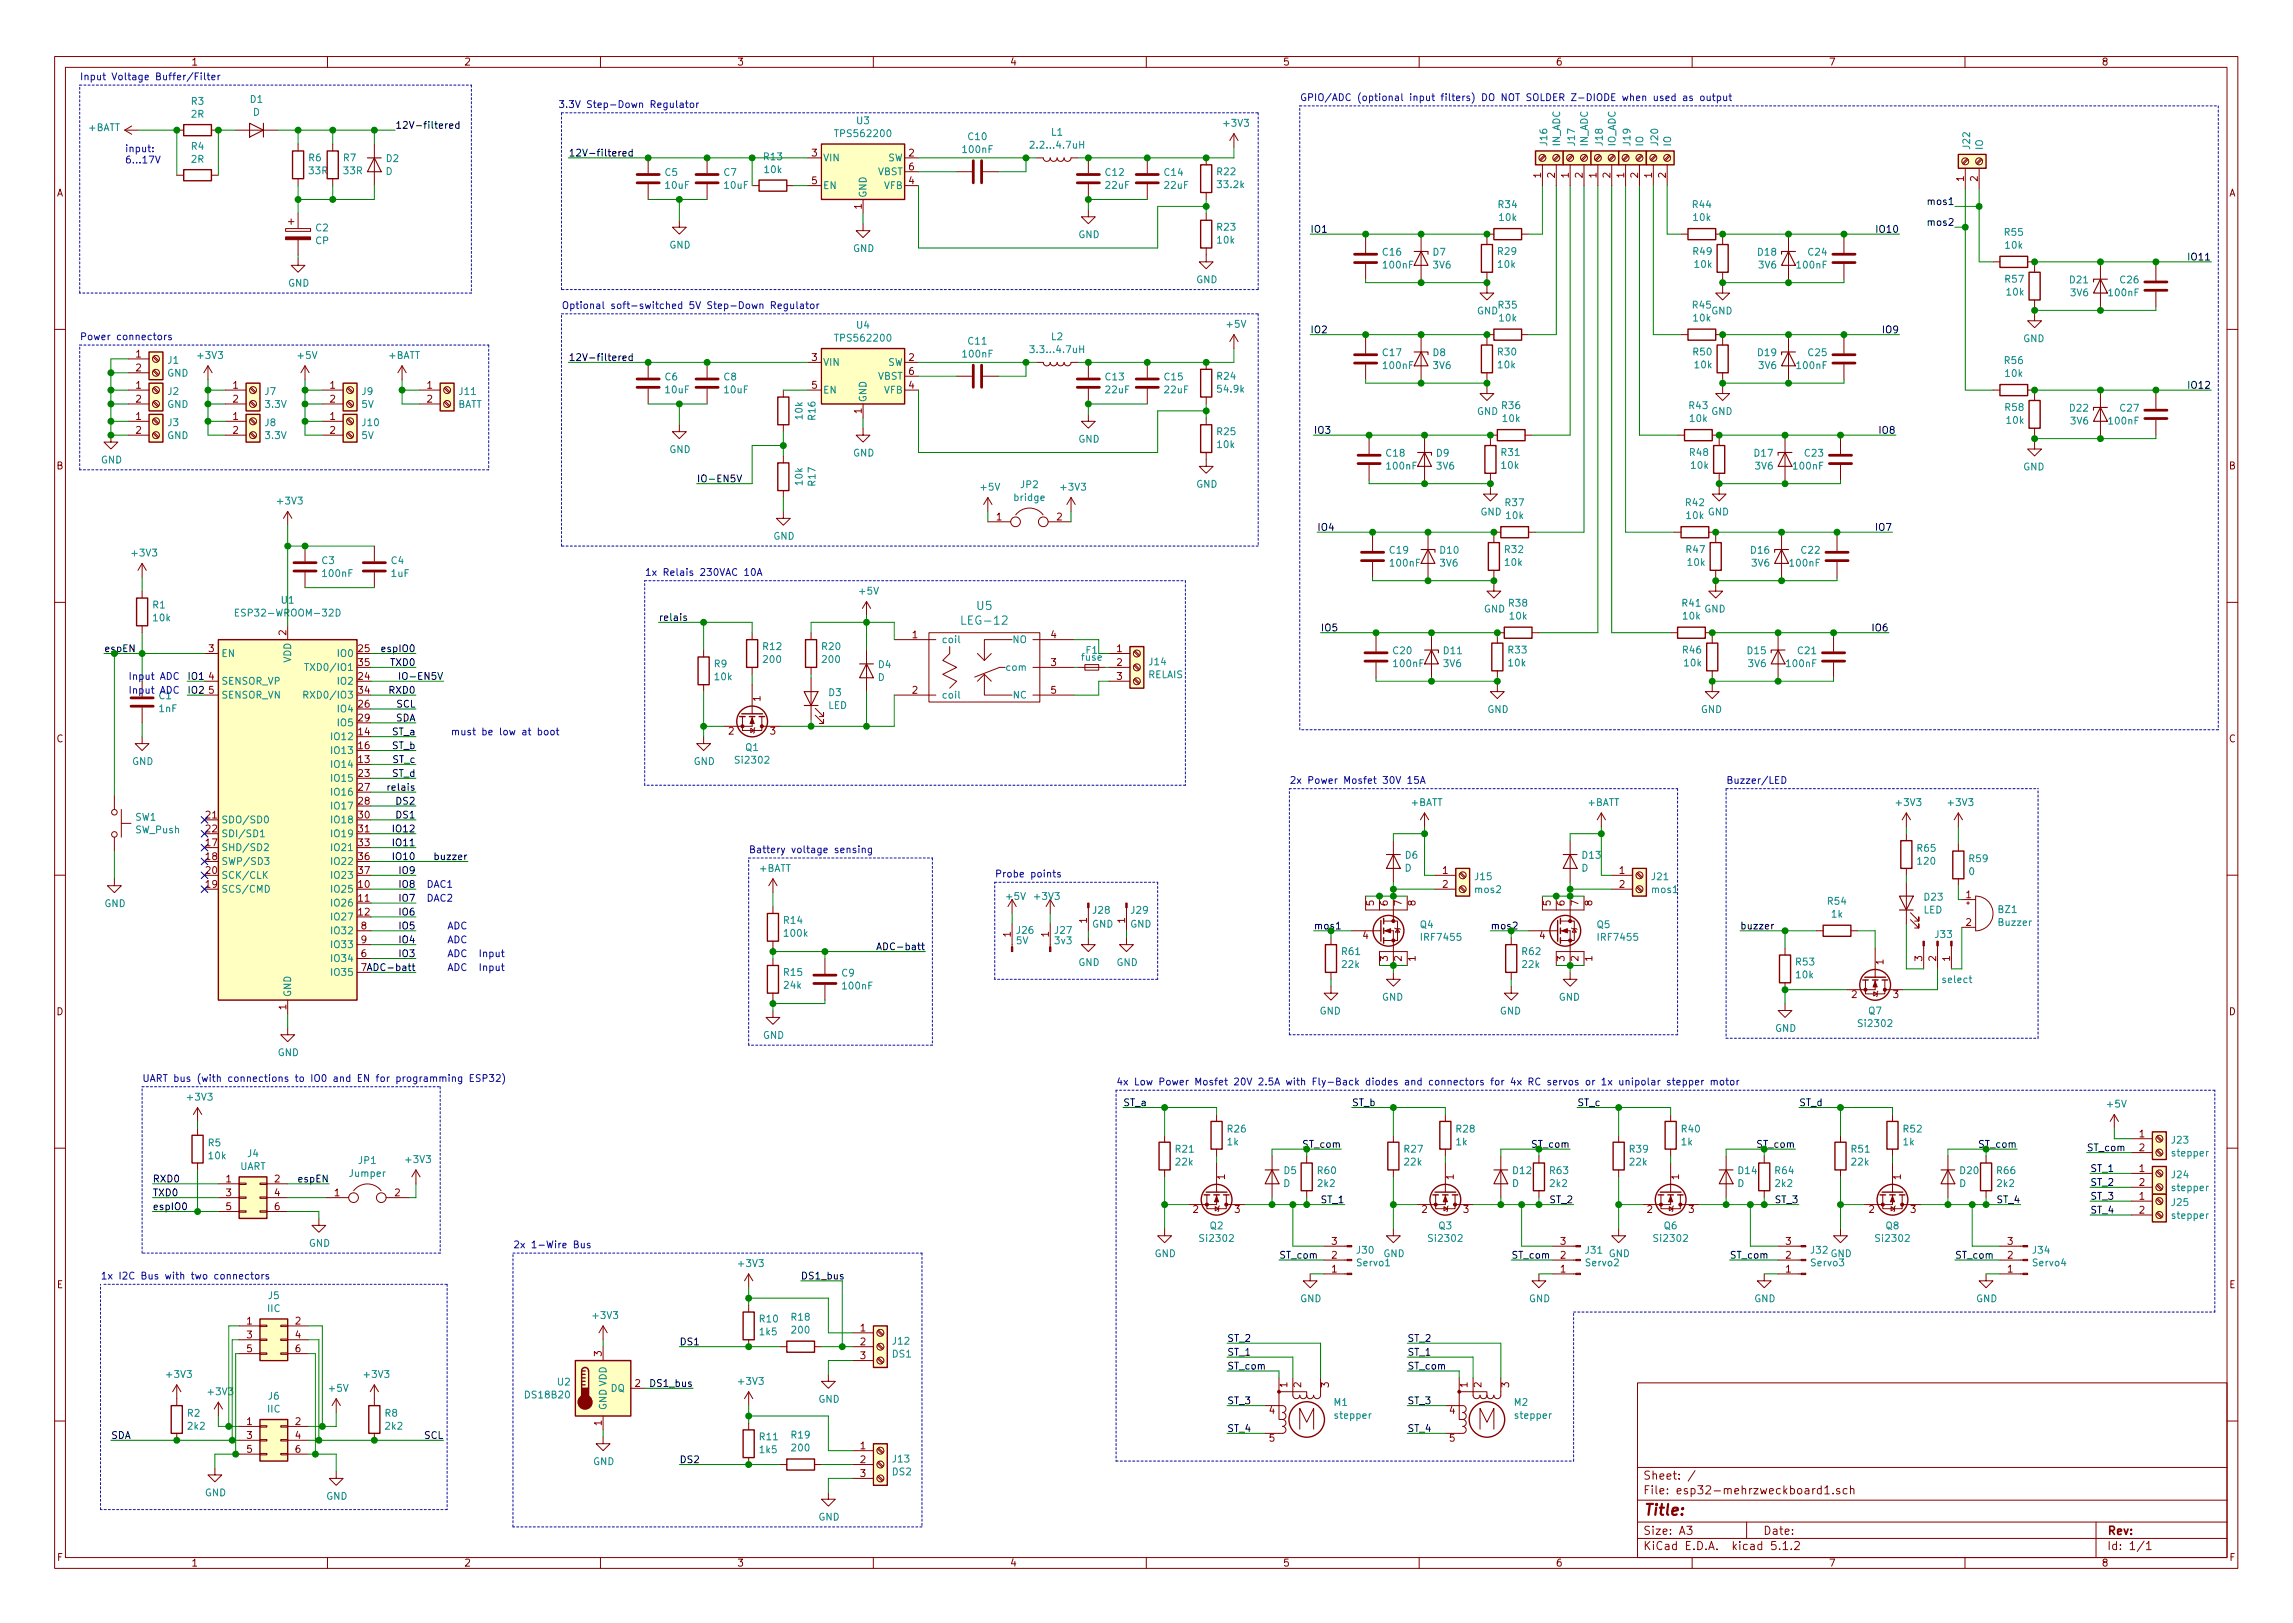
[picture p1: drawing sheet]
<svg xmlns="http://www.w3.org/2000/svg" width="297mm" height="210mm" viewBox="0 0 297 210" stroke-linecap="round" stroke-linejoin="round" font-family="sans-serif">
<defs><g id="words">
<text font-size="2" fill="#840000" x="212.8" y="196.3">Title:</text>
<g font-size="1.5" fill="#008484">
<text x="124.9" y="80.9">LEG-12</text>
<text x="126.6" y="79">U5</text>
</g>
<g font-size="1.5" fill="#840000">
<text x="212.8" y="191.7">Sheet: /</text>
<text x="212.8" y="193.6">File: esp32-mehrzweckboard1.sch</text>
<text x="212.8" y="200.8">KiCad E.D.A. kicad 5.1.2</text>
<text x="212.8" y="198.8">Size: A3</text>
<text x="228.4" y="198.8">Date:</text>
<text x="272.9" y="198.8">Rev:</text>
<text x="272.9" y="200.8">Id: 1/1</text>
</g>
<g font-size="1.3" fill="#0000c2">
<text x="10.3" y="10.4">Input Voltage Buffer/Filter</text>
<text x="72.3" y="14">3.3V Step-Down Regulator</text>
<text x="168.4" y="13.1">GPIO/ADC (optional input filters) DO NOT SOLDER Z-DIODE when used as output</text>
<text x="16.2" y="19.7">input:</text>
<text x="16.2" y="21.2">6...17V</text>
<text x="72.7" y="40">Optional soft-switched 5V Step-Down Regulator</text>
<text x="10.3" y="44.1">Power connectors</text>
<text x="83.5" y="74.6">1x Relais 230VAC 10A</text>
<text x="16.6" y="88.1">Input</text>
<text x="16.6" y="89.9">Input</text>
<text x="20.7" y="88.1">ADC</text>
<text x="20.7" y="89.9">ADC</text>
<text x="20.6" y="90.6">C1</text>
<text x="58.4" y="95.3">must be low at boot</text>
<text x="167" y="101.5">2x Power Mosfet 30V 15A</text>
<text x="223.6" y="101.5">Buzzer/LED</text>
<text x="97" y="110.5">Battery voltage sensing</text>
<text x="128.9" y="113.7">Probe points</text>
<text x="55.2" y="115">DAC1</text>
<text x="55.2" y="116.8">DAC2</text>
<text x="57.9" y="124">ADC</text>
<text x="57.9" y="125.8">ADC</text>
<text x="57.9" y="120.4">ADC</text>
<text x="57.9" y="122.2">ADC</text>
<text x="62" y="124">Input</text>
<text x="62" y="125.8">Input</text>
<text x="18.4" y="140.2">UART bus (with connections to IO0 and EN for programming ESP32)</text>
<text x="144.6" y="140.6">4x Low Power Mosfet 20V 2.5A with Fly-Back diodes and connectors for 4x RC servos or 1x unipolar stepper motor</text>
<text x="66.5" y="161.7">2x 1-Wire Bus</text>
<text x="13" y="165.8">1x I2C Bus with two connectors</text>
</g>
<g font-size="1.3" fill="#840000">
<text x="24.7" y="8.5">1</text>
<text x="60.1" y="8.5">2</text>
<text x="95.5" y="8.5">3</text>
<text x="130.8" y="8.5">4</text>
<text x="166.2" y="8.5">5</text>
<text x="201.5" y="8.5">6</text>
<text x="236.9" y="8.5">7</text>
<text x="272.2" y="8.5">8</text>
<text x="105.2" y="20.3">3</text>
<text x="105.2" y="23.9">5</text>
<text x="117.7" y="20.3">2</text>
<text x="117.7" y="23.9">4</text>
<text x="117.7" y="22.1">6</text>
<text x="199.6" y="23" transform="rotate(-90 199.6 23)">1</text>
<text x="201.4" y="23" transform="rotate(-90 201.4 23)">2</text>
<text x="203.2" y="23" transform="rotate(-90 203.2 23)">1</text>
<text x="205" y="23" transform="rotate(-90 205 23)">2</text>
<text x="206.8" y="23" transform="rotate(-90 206.8 23)">1</text>
<text x="208.6" y="23" transform="rotate(-90 208.6 23)">2</text>
<text x="210.4" y="23" transform="rotate(-90 210.4 23)">1</text>
<text x="212.2" y="23" transform="rotate(-90 212.2 23)">2</text>
<text x="214" y="23" transform="rotate(-90 214 23)">1</text>
<text x="215.8" y="23" transform="rotate(-90 215.8 23)">2</text>
<text x="254.4" y="23.5" transform="rotate(-90 254.4 23.5)">1</text>
<text x="256.2" y="23.5" transform="rotate(-90 256.2 23.5)">2</text>
<text x="7.3" y="25.4">A</text>
<text x="111.6" y="27.1" transform="rotate(-90 111.6 27.1)">1</text>
<text x="288.7" y="25.4">A</text>
<text x="17.6" y="46.3">1</text>
<text x="105.2" y="46.8">3</text>
<text x="117.7" y="46.8">2</text>
<text x="17.6" y="50.4">1</text>
<text x="17.6" y="52.2">2</text>
<text x="17.6" y="48.1">2</text>
<text x="30.2" y="50.4">1</text>
<text x="30.2" y="52.2">2</text>
<text x="42.8" y="50.4">1</text>
<text x="42.8" y="52.2">2</text>
<text x="55.3" y="50.4">1</text>
<text x="55.3" y="52.2">2</text>
<text x="105.2" y="50.4">5</text>
<text x="111.6" y="53.6" transform="rotate(-90 111.6 53.6)">1</text>
<text x="117.7" y="50.4">4</text>
<text x="117.7" y="48.6">6</text>
<text x="17.6" y="54.4">1</text>
<text x="17.6" y="56.2">2</text>
<text x="30.2" y="54.4">1</text>
<text x="30.2" y="56.2">2</text>
<text x="42.8" y="54.4">1</text>
<text x="42.8" y="56.2">2</text>
<text x="7.3" y="60.8">B</text>
<text x="288.7" y="60.8">B</text>
<text x="129.1" y="67.4">1</text>
<text x="136.9" y="67.4">2</text>
<text x="37.1" y="82.3" transform="rotate(-90 37.1 82.3)">2</text>
<text x="118.2" y="82.7">1</text>
<text x="136.2" y="82.7">4</text>
<text x="27" y="84.5">3</text>
<text x="27" y="88.1">4</text>
<text x="27" y="89.9">5</text>
<text x="46.5" y="88.1">24</text>
<text x="46.5" y="84.5">25</text>
<text x="46.5" y="89.9">34</text>
<text x="46.5" y="86.3">35</text>
<text x="118.2" y="89.9">2</text>
<text x="136.2" y="86.3">3</text>
<text x="136.2" y="89.9">5</text>
<text x="144.7" y="84.5">1</text>
<text x="144.7" y="86.3">2</text>
<text x="144.7" y="88.1">3</text>
<text x="46.5" y="95.3">14</text>
<text x="46.5" y="91.7">26</text>
<text x="46.5" y="93.5">29</text>
<text x="94.4" y="95.2">2</text>
<text x="98.5" y="90.8" transform="rotate(-90 98.5 90.8)">1</text>
<text x="99.8" y="95.2">3</text>
<text x="7.3" y="96.2">C</text>
<text x="46.5" y="98.8">13</text>
<text x="46.5" y="97.1">16</text>
<text x="46.5" y="100.6">23</text>
<text x="288.7" y="96.2">C</text>
<text x="26.7" y="106">21</text>
<text x="26.7" y="107.8">22</text>
<text x="46.5" y="102.4">27</text>
<text x="46.5" y="104.2">28</text>
<text x="46.5" y="106">30</text>
<text x="46.5" y="107.8">31</text>
<text x="26.7" y="109.6">17</text>
<text x="26.7" y="111.4">18</text>
<text x="26.7" y="113.2">20</text>
<text x="46.5" y="109.6">33</text>
<text x="46.5" y="111.4">36</text>
<text x="46.5" y="113.2">37</text>
<text x="186.9" y="113.2">1</text>
<text x="209.8" y="113.2">1</text>
<text x="26.7" y="115">19</text>
<text x="46.5" y="115">10</text>
<text x="46.5" y="116.8">11</text>
<text x="46.5" y="118.6">12</text>
<text x="140.8" y="119.6" transform="rotate(-90 140.8 119.6)">1</text>
<text x="145.7" y="119.6" transform="rotate(-90 145.7 119.6)">1</text>
<text x="178" y="117.3" transform="rotate(-90 178 117.3)">5</text>
<text x="179.8" y="117.3" transform="rotate(-90 179.8 117.3)">6</text>
<text x="181.6" y="117.3" transform="rotate(-90 181.6 117.3)">7</text>
<text x="183.4" y="117.3" transform="rotate(-90 183.4 117.3)">8</text>
<text x="186.9" y="115">2</text>
<text x="200.9" y="117.3" transform="rotate(-90 200.9 117.3)">5</text>
<text x="202.7" y="117.3" transform="rotate(-90 202.7 117.3)">6</text>
<text x="204.5" y="117.3" transform="rotate(-90 204.5 117.3)">7</text>
<text x="206.3" y="117.3" transform="rotate(-90 206.3 117.3)">8</text>
<text x="209.8" y="115">2</text>
<text x="254.7" y="116.4">1</text>
<text x="254.7" y="120">2</text>
<text x="46.8" y="124">6</text>
<text x="46.8" y="125.8">7</text>
<text x="46.8" y="120.4">8</text>
<text x="46.8" y="122.2">9</text>
<text x="130.9" y="121.4" transform="rotate(-90 130.9 121.4)">1</text>
<text x="135.9" y="121.4" transform="rotate(-90 135.9 121.4)">1</text>
<text x="176.6" y="121.7">4</text>
<text x="179.8" y="124.5" transform="rotate(-90 179.8 124.5)">3</text>
<text x="181.6" y="124.5" transform="rotate(-90 181.6 124.5)">2</text>
<text x="183.4" y="124.5" transform="rotate(-90 183.4 124.5)">1</text>
<text x="199.5" y="121.7">4</text>
<text x="202.7" y="124.5" transform="rotate(-90 202.7 124.5)">3</text>
<text x="204.5" y="124.5" transform="rotate(-90 204.5 124.5)">2</text>
<text x="206.3" y="124.5" transform="rotate(-90 206.3 124.5)">1</text>
<text x="244" y="125" transform="rotate(-90 244 125)">1</text>
<text x="249" y="124.5" transform="rotate(-90 249 124.5)">3</text>
<text x="250.8" y="124.5" transform="rotate(-90 250.8 124.5)">2</text>
<text x="252.6" y="124.5" transform="rotate(-90 252.6 124.5)">1</text>
<text x="7.3" y="131.5">D</text>
<text x="37.1" y="130.8" transform="rotate(-90 37.1 130.8)">1</text>
<text x="239.9" y="129.3">2</text>
<text x="245.3" y="129.3">3</text>
<text x="288.7" y="131.5">D</text>
<text x="277.1" y="147.3">1</text>
<text x="277.1" y="149.1">2</text>
<text x="29.3" y="153.2">1</text>
<text x="29.3" y="155">3</text>
<text x="35.6" y="153.2">2</text>
<text x="35.6" y="155">4</text>
<text x="43.3" y="155">1</text>
<text x="51.2" y="155">2</text>
<text x="158.7" y="152.8" transform="rotate(-90 158.7 152.8)">1</text>
<text x="188.3" y="152.8" transform="rotate(-90 188.3 152.8)">1</text>
<text x="217.5" y="152.8" transform="rotate(-90 217.5 152.8)">1</text>
<text x="246.2" y="152.8" transform="rotate(-90 246.2 152.8)">1</text>
<text x="277.1" y="151.8">1</text>
<text x="277.1" y="153.6">2</text>
<text x="277.1" y="155.4">1</text>
<text x="29.3" y="156.8">5</text>
<text x="35.6" y="156.8">6</text>
<text x="154.6" y="157.1">2</text>
<text x="160" y="157.1">3</text>
<text x="172.5" y="161.3">3</text>
<text x="184.2" y="157.1">2</text>
<text x="189.6" y="157.1">3</text>
<text x="202.2" y="161.3">3</text>
<text x="213.4" y="157.1">2</text>
<text x="218.8" y="157.1">3</text>
<text x="231.3" y="161.3">3</text>
<text x="242.1" y="157.1">2</text>
<text x="247.5" y="157.1">3</text>
<text x="260.1" y="161.3">3</text>
<text x="277.1" y="157.2">2</text>
<text x="7.4" y="166.9">E</text>
<text x="172.5" y="164.9">1</text>
<text x="172.5" y="163.1">2</text>
<text x="202.2" y="164.9">1</text>
<text x="202.2" y="163.1">2</text>
<text x="231.3" y="164.9">1</text>
<text x="231.3" y="163.1">2</text>
<text x="260.1" y="164.9">1</text>
<text x="260.1" y="163.1">2</text>
<text x="288.8" y="166.9">E</text>
<text x="32" y="171.6">1</text>
<text x="32" y="173.4">3</text>
<text x="38.3" y="171.6">2</text>
<text x="38.3" y="173.4">4</text>
<text x="111.5" y="172.5">1</text>
<text x="32" y="175.2">5</text>
<text x="38.3" y="175.2">6</text>
<text x="77.9" y="175.7" transform="rotate(-90 77.9 175.7)">3</text>
<text x="82.3" y="179.7">2</text>
<text x="111.5" y="174.3">2</text>
<text x="111.5" y="176.1">3</text>
<text x="166.8" y="179.7" transform="rotate(-90 166.8 179.7)">1</text>
<text x="168.6" y="179.7" transform="rotate(-90 168.6 179.7)">2</text>
<text x="172.1" y="179.7" transform="rotate(-90 172.1 179.7)">3</text>
<text x="190.1" y="179.7" transform="rotate(-90 190.1 179.7)">1</text>
<text x="191.9" y="179.7" transform="rotate(-90 191.9 179.7)">2</text>
<text x="195.5" y="179.7" transform="rotate(-90 195.5 179.7)">3</text>
<text x="32" y="184.6">1</text>
<text x="38.3" y="184.6">2</text>
<text x="77.9" y="184.7" transform="rotate(-90 77.9 184.7)">1</text>
<text x="164.4" y="183.2">4</text>
<text x="187.8" y="183.2">4</text>
<text x="32" y="186.4">3</text>
<text x="32" y="188.2">5</text>
<text x="38.3" y="186.4">4</text>
<text x="38.3" y="188.2">6</text>
<text x="111.5" y="187.8">1</text>
<text x="111.5" y="189.5">2</text>
<text x="111.5" y="191.3">3</text>
<text x="164.4" y="186.8">5</text>
<text x="187.8" y="186.8">5</text>
<text x="7.4" y="202.2">F</text>
<text x="24.7" y="202.9">1</text>
<text x="60.1" y="202.9">2</text>
<text x="95.5" y="202.9">3</text>
<text x="130.8" y="202.9">4</text>
<text x="166.2" y="202.9">5</text>
<text x="201.5" y="202.9">6</text>
<text x="236.9" y="202.9">7</text>
<text x="272.2" y="202.9">8</text>
<text x="288.8" y="202.2">F</text>
</g>
<g font-size="1.3" fill="#008484">
<text x="11.5" y="17">+BATT</text>
<text x="24.8" y="13.6">R3</text>
<text x="24.8" y="15.2">2R</text>
<text x="32.4" y="13.3">D1</text>
<text x="32.8" y="15">D</text>
<text x="108.5" y="17.8">TPS562200</text>
<text x="111" y="16.1">U3</text>
<text x="136.2" y="17.6">L1</text>
<text x="158.6" y="16.4">+3V3</text>
<text x="24.8" y="19.4">R4</text>
<text x="24.8" y="21.1">2R</text>
<text x="40" y="20.9">R6</text>
<text x="40.1" y="22.6">33R</text>
<text x="44.5" y="20.9">R7</text>
<text x="44.6" y="22.6">33R</text>
<text x="50" y="22.7">D</text>
<text x="50.1" y="21">D2</text>
<text x="86.2" y="22.8">C5</text>
<text x="93.8" y="22.8">C7</text>
<text x="99" y="20.8">R13</text>
<text x="99.1" y="22.4">10k</text>
<text x="106.6" y="20.9">VIN</text>
<text x="113.7" y="22.7">VBST</text>
<text x="115" y="20.9">SW</text>
<text x="124.8" y="19.8">100nF</text>
<text x="125.5" y="18.2">C10</text>
<text x="133.9" y="19.3">2.2...4.7uH</text>
<text x="143.2" y="22.8">C12</text>
<text x="150.9" y="22.8">C14</text>
<text x="157.7" y="22.7">R22</text>
<text x="200.4" y="18.8" transform="rotate(-90 200.4 18.8)">J16</text>
<text x="202.1" y="19" transform="rotate(-90 202.1 19)">IN_ADC</text>
<text x="204" y="18.8" transform="rotate(-90 204 18.8)">J17</text>
<text x="205.7" y="19" transform="rotate(-90 205.7 19)">IN_ADC</text>
<text x="207.6" y="18.8" transform="rotate(-90 207.6 18.8)">J18</text>
<text x="209.3" y="19" transform="rotate(-90 209.3 19)">IO_ADC</text>
<text x="211.2" y="18.8" transform="rotate(-90 211.2 18.8)">J19</text>
<text x="212.9" y="19" transform="rotate(-90 212.9 19)">IO</text>
<text x="214.8" y="18.8" transform="rotate(-90 214.8 18.8)">J20</text>
<text x="216.5" y="19" transform="rotate(-90 216.5 19)">IO</text>
<text x="255.2" y="19.3" transform="rotate(-90 255.2 19.3)">J22</text>
<text x="256.9" y="19.4" transform="rotate(-90 256.9 19.4)">IO</text>
<text x="40.9" y="30">C2</text>
<text x="86.3" y="24.5">10uF</text>
<text x="93.9" y="24.5">10uF</text>
<text x="106.6" y="24.5">EN</text>
<text x="112.3" y="25.7" transform="rotate(-90 112.3 25.7)">GND</text>
<text x="114.5" y="24.5">VFB</text>
<text x="143.3" y="24.5">22uF</text>
<text x="150.9" y="24.5">22uF</text>
<text x="157.7" y="29.9">R23</text>
<text x="157.9" y="24.4">33.2k</text>
<text x="194.1" y="27">R34</text>
<text x="194.3" y="28.6">10k</text>
<text x="219.3" y="27">R44</text>
<text x="219.4" y="28.6">10k</text>
<text x="40.9" y="31.6">CP</text>
<text x="86.7" y="32.2">GND</text>
<text x="110.5" y="32.6">GND</text>
<text x="139.7" y="30.9">GND</text>
<text x="157.7" y="31.6">10k</text>
<text x="179.2" y="33.1">C16</text>
<text x="179.3" y="34.8">100nF</text>
<text x="185.7" y="33.1">D7</text>
<text x="185.7" y="34.8">3V6</text>
<text x="194.1" y="33">R29</text>
<text x="194.1" y="34.7">10k</text>
<text x="219.4" y="33">R49</text>
<text x="219.6" y="34.7">10k</text>
<text x="227.8" y="33.1">D18</text>
<text x="227.9" y="34.8">3V6</text>
<text x="232.9" y="34.8">100nF</text>
<text x="234.3" y="33.1">C24</text>
<text x="259.7" y="30.5">R55</text>
<text x="259.8" y="32.2">10k</text>
<text x="37.3" y="37.1">GND</text>
<text x="155" y="36.7">GND</text>
<text x="191.3" y="40.7">GND</text>
<text x="194.1" y="40">R35</text>
<text x="194.3" y="41.6">10k</text>
<text x="219.3" y="40">R45</text>
<text x="219.4" y="41.6">10k</text>
<text x="221.7" y="40.7">GND</text>
<text x="259.8" y="36.6">R57</text>
<text x="260" y="38.3">10k</text>
<text x="268.2" y="36.7">D21</text>
<text x="268.3" y="38.4">3V6</text>
<text x="273.3" y="38.4">100nF</text>
<text x="274.7" y="36.7">C26</text>
<text x="21.8" y="47.1">J1</text>
<text x="25.7" y="46.5">+3V3</text>
<text x="38.7" y="46.5">+5V</text>
<text x="50.3" y="46.5">+BATT</text>
<text x="106.6" y="47.4">VIN</text>
<text x="108.5" y="44.3">TPS562200</text>
<text x="111" y="42.6">U4</text>
<text x="115" y="47.4">SW</text>
<text x="124.8" y="46.3">100nF</text>
<text x="125.5" y="44.6">C11</text>
<text x="133.9" y="45.7">3.3...4.7uH</text>
<text x="136.2" y="44.1">L2</text>
<text x="159" y="42.5">+5V</text>
<text x="179.2" y="46.1">C17</text>
<text x="179.3" y="47.8">100nF</text>
<text x="185.7" y="46.1">D8</text>
<text x="185.7" y="47.8">3V6</text>
<text x="194.1" y="46">R30</text>
<text x="194.1" y="47.7">10k</text>
<text x="219.4" y="46">R50</text>
<text x="219.6" y="47.7">10k</text>
<text x="227.8" y="46.1">D19</text>
<text x="227.9" y="47.8">3V6</text>
<text x="232.9" y="47.8">100nF</text>
<text x="234.3" y="46.1">C25</text>
<text x="259.7" y="47.2">R56</text>
<text x="262.1" y="44.3">GND</text>
<text x="21.7" y="52.8">GND</text>
<text x="21.7" y="48.8">GND</text>
<text x="21.8" y="51.2">J2</text>
<text x="34.3" y="51.2">J7</text>
<text x="34.4" y="52.8">3.3V</text>
<text x="46.9" y="52.8">5V</text>
<text x="46.9" y="51.2">J9</text>
<text x="59.2" y="52.8">BATT</text>
<text x="59.5" y="51.2">J11</text>
<text x="86.2" y="49.3">C6</text>
<text x="86.3" y="50.9">10uF</text>
<text x="93.8" y="49.3">C8</text>
<text x="93.9" y="50.9">10uF</text>
<text x="106.6" y="51">EN</text>
<text x="112.3" y="52.2" transform="rotate(-90 112.3 52.2)">GND</text>
<text x="113.7" y="49.2">VBST</text>
<text x="114.5" y="51">VFB</text>
<text x="143.2" y="49.3">C13</text>
<text x="143.3" y="50.9">22uF</text>
<text x="150.9" y="49.3">C15</text>
<text x="150.9" y="50.9">22uF</text>
<text x="157.7" y="49.2">R24</text>
<text x="157.9" y="50.9">54.9k</text>
<text x="191.3" y="53.8">GND</text>
<text x="194.6" y="53">R36</text>
<text x="218.9" y="53">R43</text>
<text x="221.7" y="53.8">GND</text>
<text x="259.8" y="53.2">R58</text>
<text x="259.8" y="48.8">10k</text>
<text x="268.2" y="53.3">D22</text>
<text x="274.7" y="53.3">C27</text>
<text x="21.7" y="56.9">GND</text>
<text x="21.8" y="55.2">J3</text>
<text x="34.3" y="55.2">J8</text>
<text x="34.4" y="56.9">3.3V</text>
<text x="46.9" y="56.9">5V</text>
<text x="47" y="55.2">J10</text>
<text x="86.7" y="58.7">GND</text>
<text x="104" y="54.3" transform="rotate(-90 104 54.3)">10k</text>
<text x="105.6" y="54.4" transform="rotate(-90 105.6 54.4)">R16</text>
<text x="110.5" y="59.1">GND</text>
<text x="139.7" y="57.3">GND</text>
<text x="157.7" y="56.4">R25</text>
<text x="157.7" y="58">10k</text>
<text x="179.6" y="59.2">C18</text>
<text x="186.1" y="59.2">D9</text>
<text x="194.5" y="59.1">R31</text>
<text x="194.7" y="54.7">10k</text>
<text x="218.9" y="59.1">R48</text>
<text x="219" y="54.7">10k</text>
<text x="227.3" y="59.2">D17</text>
<text x="233.8" y="59.2">C23</text>
<text x="260" y="54.9">10k</text>
<text x="268.3" y="55">3V6</text>
<text x="273.3" y="55">100nF</text>
<text x="13.1" y="60">GND</text>
<text x="36.1" y="65.4">+3V3</text>
<text x="104" y="62.8" transform="rotate(-90 104 62.8)">10k</text>
<text x="105.6" y="62.9" transform="rotate(-90 105.6 62.9)">R17</text>
<text x="127.1" y="63.6">+5V</text>
<text x="131.4" y="64.9">bridge</text>
<text x="132.2" y="63.2">JP2</text>
<text x="137.5" y="63.6">+3V3</text>
<text x="155" y="63.2">GND</text>
<text x="179.7" y="60.8">100nF</text>
<text x="186.1" y="60.8">3V6</text>
<text x="194.6" y="60.7">10k</text>
<text x="195" y="65.6">R37</text>
<text x="218.4" y="65.6">R42</text>
<text x="219.1" y="60.7">10k</text>
<text x="227.4" y="60.8">3V6</text>
<text x="232.4" y="60.8">100nF</text>
<text x="262.1" y="60.9">GND</text>
<text x="100.2" y="69.9">GND</text>
<text x="180.1" y="71.7">C19</text>
<text x="186.6" y="71.7">D10</text>
<text x="191.8" y="66.8">GND</text>
<text x="195" y="71.6">R32</text>
<text x="195.2" y="67.2">10k</text>
<text x="218.5" y="71.6">R47</text>
<text x="218.5" y="67.2">10k</text>
<text x="221.2" y="66.8">GND</text>
<text x="226.9" y="71.7">D16</text>
<text x="233.4" y="71.7">C22</text>
<text x="17.2" y="72.1">+3V3</text>
<text x="41.7" y="73.1">C3</text>
<text x="41.9" y="74.7">100nF</text>
<text x="50.7" y="73.1">C4</text>
<text x="50.7" y="74.7">1uF</text>
<text x="111.4" y="77">+5V</text>
<text x="180.2" y="73.4">100nF</text>
<text x="186.6" y="73.4">3V6</text>
<text x="195" y="73.3">10k</text>
<text x="218.7" y="73.3">10k</text>
<text x="227" y="73.4">3V6</text>
<text x="232" y="73.4">100nF</text>
<text x="19.8" y="78.8">R1</text>
<text x="19.9" y="80.5">10k</text>
<text x="31.2" y="79.9">ESP32-WROOM-32D</text>
<text x="36.5" y="78.2">U1</text>
<text x="121.9" y="83.3">coil</text>
<text x="131.2" y="83.3">NO</text>
<text x="192.2" y="79.3">GND</text>
<text x="195.5" y="78.6">R38</text>
<text x="195.6" y="80.3">10k</text>
<text x="218" y="78.6">R41</text>
<text x="218.1" y="80.3">10k</text>
<text x="220.8" y="79.3">GND</text>
<text x="28.6" y="85.1">EN</text>
<text x="28.6" y="88.7">SENSOR_VP</text>
<text x="37.7" y="85.9" transform="rotate(-90 37.7 85.9)">VDD</text>
<text x="40.3" y="86.9">TXD0/IO1</text>
<text x="43.9" y="88.7">IO2</text>
<text x="43.9" y="85.1">IO0</text>
<text x="92.5" y="86.5">R9</text>
<text x="92.6" y="88.1">10k</text>
<text x="98.9" y="84.2">R12</text>
<text x="99" y="85.9">200</text>
<text x="106.5" y="84.2">R20</text>
<text x="106.6" y="85.9">200</text>
<text x="113.7" y="88.2">D</text>
<text x="113.8" y="86.5">D4</text>
<text x="130.5" y="86.9">com</text>
<text x="140.2" y="85.6">fuse</text>
<text x="140.7" y="84.7">F1</text>
<text x="148.7" y="87.9">RELAIS</text>
<text x="148.9" y="86.2">J14</text>
<text x="180.5" y="84.8">C20</text>
<text x="180.6" y="86.4">100nF</text>
<text x="187" y="86.4">3V6</text>
<text x="187.1" y="84.8">D11</text>
<text x="195.4" y="84.7">R33</text>
<text x="195.5" y="86.3">10k</text>
<text x="218" y="84.7">R46</text>
<text x="218.2" y="86.3">10k</text>
<text x="226.4" y="84.8">D15</text>
<text x="226.5" y="86.4">3V6</text>
<text x="231.5" y="86.4">100nF</text>
<text x="232.9" y="84.8">C21</text>
<text x="20.6" y="92.3">1nF</text>
<text x="28.6" y="90.5">SENSOR_VN</text>
<text x="40.2" y="90.5">RXD0/IO3</text>
<text x="43.2" y="95.9">IO12</text>
<text x="43.9" y="92.3">IO4</text>
<text x="43.9" y="94.1">IO5</text>
<text x="107.3" y="91.8">LED</text>
<text x="107.4" y="90.2">D3</text>
<text x="121.9" y="90.5">coil</text>
<text x="131.3" y="90.5">NC</text>
<text x="192.7" y="92.4">GND</text>
<text x="220.3" y="92.4">GND</text>
<text x="17.1" y="99.1">GND</text>
<text x="43.2" y="99.5">IO14</text>
<text x="43.2" y="97.7">IO13</text>
<text x="43.2" y="101.3">IO15</text>
<text x="89.9" y="99.1">GND</text>
<text x="95.5" y="98.9">Si2302</text>
<text x="96.6" y="97.3">Q1</text>
<text x="17.5" y="106.3">SW1</text>
<text x="17.6" y="108">SW_Push</text>
<text x="28.6" y="106.7">SDO/SD0</text>
<text x="43.2" y="103.1">IO16</text>
<text x="43.2" y="104.9">IO17</text>
<text x="43.2" y="106.7">IO18</text>
<text x="182.8" y="104.4">+BATT</text>
<text x="205.7" y="104.4">+BATT</text>
<text x="245.7" y="104.4">+3V3</text>
<text x="252.5" y="104.4">+3V3</text>
<text x="28.6" y="110.3">SHD/SD2</text>
<text x="28.6" y="112">SWP/SD3</text>
<text x="28.6" y="113.8">SCK/CLK</text>
<text x="28.6" y="108.5">SDI/SD1</text>
<text x="43.2" y="108.5">IO19</text>
<text x="43.2" y="110.3">IO21</text>
<text x="43.2" y="112">IO22</text>
<text x="43.2" y="113.8">IO23</text>
<text x="98.4" y="112.9">+BATT</text>
<text x="182" y="112.9">D</text>
<text x="182.1" y="111.2">D6</text>
<text x="204.9" y="112.9">D</text>
<text x="205" y="111.2">D13</text>
<text x="248.4" y="110.3">R65</text>
<text x="248.5" y="112">120</text>
<text x="255.1" y="113.4">0</text>
<text x="255.1" y="111.7">R59</text>
<text x="13.5" y="117.5">GND</text>
<text x="28.6" y="115.6">SCS/CMD</text>
<text x="43.2" y="115.6">IO25</text>
<text x="43.2" y="117.4">IO26</text>
<text x="43.2" y="119.2">IO27</text>
<text x="101.6" y="119.7">R14</text>
<text x="130.4" y="116.6">+5V</text>
<text x="134.1" y="116.6">+3V3</text>
<text x="141.6" y="118.4">J28</text>
<text x="146.6" y="118.4">J29</text>
<text x="191.1" y="114">J15</text>
<text x="191.1" y="115.7">mos2</text>
<text x="214" y="114">J21</text>
<text x="214" y="115.7">mos1</text>
<text x="236.8" y="117.2">R54</text>
<text x="237.3" y="118.9">1k</text>
<text x="249.2" y="118.3">LED</text>
<text x="249.3" y="116.7">D23</text>
<text x="258.9" y="118.3">BZ1</text>
<text x="259" y="120">Buzzer</text>
<text x="43.2" y="124.6">IO34</text>
<text x="43.2" y="121">IO32</text>
<text x="43.2" y="122.8">IO33</text>
<text x="101.7" y="121.4">100k</text>
<text x="131.7" y="122.3">5V</text>
<text x="131.8" y="121">J26</text>
<text x="136.7" y="121">J27</text>
<text x="136.7" y="122.3">3v3</text>
<text x="139.7" y="125.1">GND</text>
<text x="141.5" y="120.2">GND</text>
<text x="144.6" y="125.1">GND</text>
<text x="146.4" y="120.2">GND</text>
<text x="173.9" y="123.7">R61</text>
<text x="173.9" y="125.4">22k</text>
<text x="184" y="120.2">Q4</text>
<text x="184.3" y="121.9">IRF7455</text>
<text x="197.2" y="123.7">R62</text>
<text x="197.3" y="125.4">22k</text>
<text x="206.9" y="120.2">Q5</text>
<text x="207.2" y="121.9">IRF7455</text>
<text x="232.7" y="125.1">R53</text>
<text x="250.7" y="121.5">J33</text>
<text x="37.7" y="129.2" transform="rotate(-90 37.7 129.2)">GND</text>
<text x="43.2" y="126.4">IO35</text>
<text x="101.6" y="126.4">R15</text>
<text x="101.6" y="128.1">24k</text>
<text x="109.1" y="126.5">C9</text>
<text x="109.3" y="128.2">100nF</text>
<text x="170.9" y="131.4">GND</text>
<text x="179" y="129.6">GND</text>
<text x="194.3" y="131.4">GND</text>
<text x="201.9" y="129.6">GND</text>
<text x="232.7" y="126.7">10k</text>
<text x="242.1" y="131.4">Q7</text>
<text x="251.7" y="127.4">select</text>
<text x="36" y="136.8">GND</text>
<text x="98.8" y="134.6">GND</text>
<text x="229.9" y="133.7">GND</text>
<text x="240.9" y="133">Si2302</text>
<text x="24.4" y="142.6">+3V3</text>
<text x="273" y="143.5">+5V</text>
<text x="27" y="148.5">R5</text>
<text x="32.1" y="149.9">J4</text>
<text x="152.3" y="149.3">R21</text>
<text x="159" y="148.4">1k</text>
<text x="159.1" y="146.7">R26</text>
<text x="182" y="149.3">R27</text>
<text x="188.7" y="148.4">1k</text>
<text x="188.7" y="146.7">R28</text>
<text x="211.1" y="149.3">R39</text>
<text x="217.8" y="148.4">1k</text>
<text x="217.9" y="146.7">R40</text>
<text x="239.9" y="149.3">R51</text>
<text x="246.6" y="148.4">1k</text>
<text x="246.6" y="146.7">R52</text>
<text x="281.4" y="148.1">J23</text>
<text x="281.4" y="149.8">stepper</text>
<text x="27.1" y="150.2">10k</text>
<text x="31.1" y="151.6">UART</text>
<text x="45.3" y="152.5">Jumper</text>
<text x="46.5" y="150.8">JP1</text>
<text x="52.7" y="150.7">+3V3</text>
<text x="152.4" y="151">22k</text>
<text x="166.3" y="153.8">D</text>
<text x="166.3" y="152.1">D5</text>
<text x="170.7" y="152.1">R60</text>
<text x="170.8" y="153.8">2k2</text>
<text x="182" y="151">22k</text>
<text x="195.9" y="153.8">D</text>
<text x="196" y="152.1">D12</text>
<text x="200.8" y="152.1">R63</text>
<text x="200.8" y="153.8">2k2</text>
<text x="211.2" y="151">22k</text>
<text x="225.1" y="153.8">D</text>
<text x="225.2" y="152.1">D14</text>
<text x="230" y="152.1">R64</text>
<text x="230" y="153.8">2k2</text>
<text x="239.9" y="151">22k</text>
<text x="253.8" y="153.8">D</text>
<text x="254" y="152.1">D20</text>
<text x="258.7" y="152.1">R66</text>
<text x="258.8" y="153.8">2k2</text>
<text x="281.4" y="152.6">J24</text>
<text x="281.4" y="154.3">stepper</text>
<text x="40" y="161.5">GND</text>
<text x="155.6" y="160.9">Si2302</text>
<text x="156.8" y="159.2">Q2</text>
<text x="185.3" y="160.9">Si2302</text>
<text x="186.4" y="159.2">Q3</text>
<text x="214.4" y="160.9">Si2302</text>
<text x="215.6" y="159.2">Q6</text>
<text x="243.2" y="160.9">Si2302</text>
<text x="244.3" y="159.2">Q8</text>
<text x="281.4" y="156.2">J25</text>
<text x="281.4" y="157.9">stepper</text>
<text x="95.8" y="164.1">+3V3</text>
<text x="149.6" y="162.9">GND</text>
<text x="175.8" y="162.4">J30</text>
<text x="175.8" y="164">Servo1</text>
<text x="179.2" y="162.9">GND</text>
<text x="205.4" y="162.4">J31</text>
<text x="205.5" y="164">Servo2</text>
<text x="208.4" y="162.9">GND</text>
<text x="234.6" y="162.4">J32</text>
<text x="234.7" y="164">Servo3</text>
<text x="237.1" y="162.9">GND</text>
<text x="263.4" y="162.4">J34</text>
<text x="263.4" y="164">Servo4</text>
<text x="34.7" y="170">IIC</text>
<text x="34.8" y="168.3">J5</text>
<text x="76.9" y="170.9">+3V3</text>
<text x="98.4" y="171.3">R10</text>
<text x="98.5" y="173">1k5</text>
<text x="102.6" y="171.1">R18</text>
<text x="102.7" y="172.8">200</text>
<text x="168.4" y="168.7">GND</text>
<text x="198.1" y="168.7">GND</text>
<text x="227.2" y="168.7">GND</text>
<text x="256" y="168.7">GND</text>
<text x="21.7" y="178.5">+3V3</text>
<text x="47.3" y="178.5">+3V3</text>
<text x="72.3" y="179.5">U2</text>
<text x="95.8" y="179.4">+3V3</text>
<text x="115.6" y="175.9">DS1</text>
<text x="115.7" y="174.2">J12</text>
<text x="24.3" y="183.5">R2</text>
<text x="24.4" y="185.2">2k2</text>
<text x="27.1" y="180.7">+3V3</text>
<text x="34.7" y="183">IIC</text>
<text x="34.8" y="181.3">J6</text>
<text x="42.7" y="180.3">+5V</text>
<text x="49.9" y="183.5">R8</text>
<text x="50" y="185.2">2k2</text>
<text x="68.2" y="181.2">DS18B20</text>
<text x="78.6" y="182.7" transform="rotate(-90 78.6 182.7)">GND VDD</text>
<text x="79.1" y="180.3">DQ</text>
<text x="106" y="181.7">GND</text>
<text x="172.8" y="182.1">M1</text>
<text x="173" y="183.8">stepper</text>
<text x="196.2" y="182.1">M2</text>
<text x="196.3" y="183.8">stepper</text>
<text x="76.8" y="189.8">GND</text>
<text x="98.4" y="186.6">R11</text>
<text x="98.5" y="188.3">1k5</text>
<text x="102.6" y="186.4">R19</text>
<text x="102.7" y="188">200</text>
<text x="115.6" y="191.1">DS2</text>
<text x="115.7" y="189.5">J13</text>
<text x="26.5" y="193.8">GND</text>
<text x="42.3" y="194.3">GND</text>
<text x="106" y="197">GND</text>
</g>
<g font-size="1.3">
<text x="51.2" y="16.7">12V-filtered</text>
<text x="73.6" y="20.3">12V-filtered</text>
<text x="250" y="29.3">mos2</text>
<text x="250" y="26.6">mos1</text>
<text x="169.7" y="30.2">IO1</text>
<text x="243.3" y="30.2">IO10</text>
<text x="283.8" y="33.7">IO11</text>
<text x="73.6" y="46.8">12V-filtered</text>
<text x="169.7" y="43.2">IO2</text>
<text x="244" y="43.2">IO9</text>
<text x="283.8" y="50.4">IO12</text>
<text x="170.2" y="56.2">IO3</text>
<text x="243.6" y="56.2">IO8</text>
<text x="90.2" y="62.5">IO-EN5V</text>
<text x="170.6" y="68.8">IO4</text>
<text x="243.1" y="68.8">IO7</text>
<text x="85.3" y="80.4">relais</text>
<text x="171.1" y="81.8">IO5</text>
<text x="242.7" y="81.8">IO6</text>
<text x="24.2" y="88.1">IO1</text>
<text x="24.2" y="89.9">IO2</text>
<text x="49.7" y="84.5">espIO0</text>
<text x="50.5" y="89.9">RXD0</text>
<text x="50.7" y="86.3">TXD0</text>
<text x="52.5" y="88.1">IO-EN5V</text>
<text x="50.9" y="95.3">ST_a</text>
<text x="51.2" y="93.5">SDA</text>
<text x="51.4" y="91.7">SCL</text>
<text x="50.8" y="97.1">ST_b</text>
<text x="50.8" y="100.6">ST_d</text>
<text x="50.9" y="98.8">ST_c</text>
<text x="50.6" y="102.4">relais</text>
<text x="51.2" y="107.8">IO12</text>
<text x="51.5" y="106">DS1</text>
<text x="51.5" y="104.2">DS2</text>
<text x="51.2" y="109.6">IO11</text>
<text x="51.2" y="111.4">IO10</text>
<text x="51.9" y="113.2">IO9</text>
<text x="56.6" y="111.4">buzzer</text>
<text x="51.9" y="118.6">IO6</text>
<text x="51.9" y="116.8">IO7</text>
<text x="51.9" y="115">IO8</text>
<text x="48.5" y="125.8">ADC-batt</text>
<text x="51.9" y="124">IO3</text>
<text x="51.9" y="122.2">IO4</text>
<text x="51.9" y="120.4">IO5</text>
<text x="114.5" y="123.1">ADC-batt</text>
<text x="170.2" y="120.4">mos1</text>
<text x="193.1" y="120.4">mos2</text>
<text x="225.4" y="120.4">buzzer</text>
<text x="145.5" y="143.3">ST_a</text>
<text x="175.1" y="143.3">ST_b</text>
<text x="204.3" y="143.3">ST_c</text>
<text x="233" y="143.3">ST_d</text>
<text x="270.3" y="149.1">ST_com</text>
<text x="19.8" y="153.2">RXD0</text>
<text x="19.8" y="155">TXD0</text>
<text x="38.8" y="153.2">espEN</text>
<text x="171.2" y="155.9">ST_1</text>
<text x="200.9" y="155.9">ST_2</text>
<text x="230.1" y="155.9">ST_3</text>
<text x="258.8" y="155.9">ST_4</text>
<text x="270.7" y="151.8">ST_1</text>
<text x="270.7" y="153.6">ST_2</text>
<text x="270.7" y="155.4">ST_3</text>
<text x="19.8" y="156.8">espIO0</text>
<text x="270.7" y="157.2">ST_4</text>
<text x="103.7" y="165.8">DS1_bus</text>
<text x="165.7" y="163.1">ST_com</text>
<text x="195.8" y="163.1">ST_com</text>
<text x="224.1" y="163.1">ST_com</text>
<text x="253.2" y="163.1">ST_com</text>
<text x="158.9" y="173.8">ST_2</text>
<text x="182.3" y="173.8">ST_2</text>
<text x="84.4" y="179.7">DS1_bus</text>
<text x="88" y="174.3">DS1</text>
<text x="158.9" y="177.4">ST_com</text>
<text x="158.9" y="175.6">ST_1</text>
<text x="182.3" y="177.4">ST_com</text>
<text x="182.3" y="175.6">ST_1</text>
<text x="158.9" y="181.9">ST_3</text>
<text x="158.9" y="185.5">ST_4</text>
<text x="182.3" y="181.9">ST_3</text>
<text x="182.3" y="185.5">ST_4</text>
<text x="14.4" y="186.4">SDA</text>
<text x="55" y="186.4">SCL</text>
<text x="88" y="189.5">DS2</text>
</g>
<g font-size="1.3" fill="#008400">
<text x="13.5" y="84.5">espEN</text>
<text x="168.9" y="148.7">ST_com</text>
<text x="198.5" y="148.7">ST_com</text>
<text x="227.7" y="148.7">ST_com</text>
<text x="256.5" y="148.7">ST_com</text>
</g>
</g></defs>
<g fill="none" stroke="#840000" stroke-width=".13">
<path d="M7.1 7.3h282.8v195.9h-282.8zM8.5 8.7h280v193.1h-280zM16.2 16.9h1.8M16.2 16.9l.9 .5M17.1 16.3l-.9 .6M22.9 16.9h.9M27.4 16.9h.9M30.5 16.9h5.4M38.6 18.7v.9M42.4 7.3v1.4M43.1 18.7v.9M48.5 18.7v5.3"/>
<path d="M77.8 7.3v1.4M113.1 7.3v1.4M148.5 7.3v1.4M159.8 17.3l-.5 .9M159.8 17.3v1.8M159.8 17.3l.6 .9M183.8 7.3v1.4M219.2 7.3v1.4M254.5 7.3v1.4M22.9 22.7h.9M27.4 22.7h.9M37 29.6h3.2v.4h-3.2z"/>
<path d="M37.4 28.7h.7M37.7 28.4v.7M38.6 33.5v.9h.9l-.9 .9-.9-.9h.9M38.6 23.1v.9M38.6 27.6v2M38.6 31v2M43.1 23.1v.9M84 20.5v1.9M84 23.9v1.9M88 28.5v.9h.9l-.9 .9-.9-.9h.9M91.6 20.5v1.9M91.6 23.9v1.9"/>
<path d="M97.4 24h.9M101.9 24h.9M104.6 20.5h1.8M104.6 24h1.8M111.8 29v.9h.9l-.9 .9-.9-.9h.9M111.8 25.8v1.8M117.2 20.5h1.8M117.2 24h1.8M117.2 22.2h1.8M123.9 22.2h2M127.3 22.2h2M134.3 20.5h.8a.45 .45 0 0 0 .5 .4 .45 .45 0 0 0 .4-.4 .45 .45 0 0 0 .5 .4 .45 .45 0 0 0 .4-.4 .45 .45 0 0 0 .5 .4 .45 .45 0 0 0 .4-.4 .45 .45 0 0 0 .5 .4 .45 .45 0 0 0 .4-.4h.9"/>
<path d="M141 27.2v.9h.9l-.9 .9-.9-.9h.9M141 20.5v1.9M141 23.9v1.9M148.6 20.5v1.9M148.6 23.9v1.9M156.3 32.1v1.8h.9l-.9 .9-.9-.9h.9M156.3 20.5v.9M156.3 24.9v.9M156.3 27.6v.9M176.9 30.8v2M176.9 34.2v2M184.1 30.8v5.4"/>
<path d="M192.6 37.1v.9h.9l-.9 .9-.9-.9h.9M192.6 30.8v.9M192.6 35.3v.9M192.6 30.3h.9M197.1 30.3h.9M199.8 21.4v2.6M200 20.1l-.6 .6M200.2 20.2l-.6 .6M201.6 21.4v2.6M201.8 20.1l-.6 .6M202 20.2l-.6 .6M203.4 21.4v2.6"/>
<path d="M203.6 20.1l-.6 .6M203.8 20.2l-.6 .6M205.2 21.4v2.6M205.4 20.1l-.6 .6M205.6 20.2l-.6 .6M207 21.4v2.6M207.2 20.1l-.6 .6M207.3 20.2l-.5 .6M208.8 21.4v2.6M209 20.1l-.6 .6M209.1 20.2l-.5 .6M210.6 21.4v2.6"/>
<path d="M210.8 20.1l-.6 .6M210.9 20.2l-.6 .6M212.4 21.4v2.6M212.6 20.1l-.6 .6M212.7 20.2l-.6 .6M214.2 21.4v2.6M214.4 20.1l-.6 .6M214.5 20.2l-.6 .6M216 21.4v2.6M216.2 20.1l-.6 .6M216.3 20.2l-.6 .6M217.8 30.3h.9"/>
<path d="M222.3 30.3h.9M223.2 37.1v.9h-.9l.9 .9 .9-.9h-.9M223.2 30.8v.9M223.2 35.3v.9M231.7 30.8v5.4M238.9 30.8v2M238.9 34.2v2M254.6 21.8v2.7M254.8 20.5l-.6 .7M254.9 20.7l-.5 .6M256.4 21.8v2.7M256.6 20.5l-.6 .7"/>
<path d="M256.7 20.7l-.6 .6M258.2 33.9h.9M262.7 33.9h.9M263.6 34.4v.9M263.6 38.9v.9M272.1 34.4v5.4M279.3 34.4v1.9M279.3 37.8v2M7.1 42.7h1.4M14.4 56.4v.9h.9l-.9 .9-.9-.9h.9M16.6 50.5h2.7M16.6 56.4h2.7"/>
<path d="M16.6 52.3h2.7M16.6 54.6h2.7M16.6 46.5h2.7M16.6 48.3h2.7M19.8 52.1l.6 .6M19.8 50.3l.6 .6M19.8 56.1l.6 .6M19.8 54.3l.6 .6M19.8 48.1l.6 .6M19.8 46.3l.6 .6M20 52l.6 .6M20 50.2l.6 .6"/>
<path d="M20 56l.6 .6M20 54.2l.6 .6M20 47.9l.6 .6M20 46.1l.6 .6M26.9 47.4l-.5 .9M26.9 47.4v1.8M26.9 47.4l.6 .9M29.2 50.5h2.7M29.2 56.4h2.7M29.2 52.3h2.7M29.2 54.6h2.7M32.4 52.1l.6 .6"/>
<path d="M32.4 50.3l.6 .6M32.4 56.1l.6 .6M32.4 54.3l.6 .6M32.5 52l.6 .6M32.5 50.2l.6 .6M32.5 56l.6 .6M32.5 54.2l.6 .6M39.5 47.4l-.5 .9M39.5 47.4v1.8M39.5 47.4l.6 .9M41.8 50.5h2.7M41.8 56.4h2.7"/>
<path d="M41.8 52.3h2.7M41.8 54.6h2.7M45 52.1l.6 .6M45 50.3l.6 .6M45 56.1l.6 .6M45 54.3l.6 .6M45.1 52l.6 .6M45.1 50.2l.6 .6M45.1 56l.6 .6M45.1 54.2l.6 .6M52.1 47.4l-.6 .9M52.1 47.4v1.8"/>
<path d="M52.1 47.4l.5 .9M54.3 50.5h2.7M54.3 52.3h2.7M57.5 52.1l.7 .6M57.5 50.3l.7 .6M57.7 52l.6 .6M57.7 50.2l.6 .6M84 46.9v2M84 50.4v1.9M88 55v.9h.9l-.9 .9-.9-.9h.9M91.6 46.9v2M91.6 50.4v1.9"/>
<path d="M101.5 50.5v.9M101.5 55v.9M101.5 59.1v.9M104.6 46.9h1.8M104.6 50.5h1.8M111.8 55.5v.9h.9l-.9 .9-.9-.9h.9M111.8 52.3v1.8M117.2 46.9h1.8M117.2 50.5h1.8M117.2 48.7h1.8M123.9 48.7h2M127.3 48.7h2"/>
<path d="M134.3 46.9h.8a.45 .45 0 0 0 .5 .5 .45 .45 0 0 0 .4-.5 .45 .45 0 0 0 .5 .5 .45 .45 0 0 0 .4-.5 .45 .45 0 0 0 .5 .5 .45 .45 0 0 0 .4-.5 .45 .45 0 0 0 .5 .5 .45 .45 0 0 0 .4-.5h.9M141 53.7v.9h.9l-.9 .9-.9-.9h.9M141 46.9v2M141 50.4v1.9M148.6 46.9v2M148.6 50.4v1.9M156.3 58.6v1.8h.9l-.9 .9-.9-.9h.9M156.3 46.9v.9M156.3 51.4v.9M156.3 54.1v.9M159.8 43.4v1.7M159.8 43.4l-.5 .9"/>
<path d="M159.8 43.4l.6 .9M176.9 43.8v2M176.9 47.2v2M177.4 56.8v2M184.1 43.8v5.4M184.5 56.8v5.4M192.6 50.1v.9h.9l-.9 .9-.9-.9h.9M192.6 43.8v.9M192.6 48.3v.9M192.6 43.4h.9M193.1 56.8v.9M193.1 56.4h.9"/>
<path d="M197.1 43.4h.9M197.6 56.4h.9M217.3 56.4h.9M217.8 43.4h.9M221.8 56.4h.9M222.3 43.4h.9M222.7 56.8v.9M223.2 50.1v.9h-.9l.9 .9 .9-.9h-.9M223.2 43.8v.9M223.2 48.3v.9M231.2 56.8v5.4M231.7 43.8v5.4"/>
<path d="M238.4 56.8v2M238.9 43.8v2M238.9 47.2v2M258.2 50.5h.9M262.7 50.5h.9M263.6 40.7v.9h-.9l.9 .9 .9-.9h-.9M263.6 57.3v.9h-.9l.9 .9 .9-.9h-.9M263.6 51v.9M263.6 55.5v.9M272.1 51v5.4M279.3 51v2M279.3 54.4v2"/>
<path d="M288.5 42.7h1.4M7.1 78h1.4M18.4 73v1.8M18.4 76.6v.9M18.4 73l-.5 .9M18.4 73l.5 .9M37.3 66.3v1.7M37.3 66.3l-.6 .8M37.3 66.3l.5 .8M39.5 70.7v2M39.5 74.2v1.9M48.5 70.7v2"/>
<path d="M48.5 74.2v1.9M101.5 66.3v.8h.9l-.9 .9-.9-.9h.9M101.5 63.6v.9M112.3 77.9v1.8M112.3 77.9l-.6 .9M112.3 77.9l.5 .9M128 67.6h2.9M128 64.5l-.6 .9M128 64.5v1.8M128 64.5l.5 .9M131.6 66.7a2.23 2.23 0 0 1 3.5 0M135.8 67.6h2.9"/>
<path d="M138.7 64.5l-.5 .9M138.7 64.5v1.8M138.7 64.5l.6 .9M177.4 60.2v2M177.8 69.4v2M177.8 72.8v2M185 69.4v5.4M193.1 63.1v.9h.9l-.9 .9-.9-.9h.9M193.1 61.3v.9M193.5 75.7v.9h.9l-.9 .9-.9-.9h.9M193.5 69.4v.9M193.5 73.9v.9"/>
<path d="M193.5 68.9h.9M198 68.9h.9M216.9 68.9h.9M221.4 68.9h.9M222.3 75.7v.9h-.9l.9 .9 .9-.9h-.9M222.3 69.4v.9M222.3 73.9v.9M222.7 63.1v.9h-.9l.9 .9 .9-.9h-.9M222.7 61.3v.9M230.8 69.4v5.4M238 69.4v2M238 72.8v2"/>
<path d="M238.4 60.2v2M288.5 78h1.4M18.4 95.4v.9h.9l-.9 .9-.9-.9h.9M18.4 81.1v.9M18.4 88.3v1.9M18.4 91.7v1.9M26.5 84.7h1.8M26.5 88.3h1.8M26.5 90h1.8M37.3 81.1v1.8M91.1 95.4v.9h.9l-.9 .9-.9-.9h.9M91.1 84.2v.9"/>
<path d="M91.1 88.7v.9M96.2 92.8v1.8h2.5v-.5M97.3 94.4l.4 .2-.4 .3zM97.4 82v.9M97.4 86.5v.9M97.4 88.7v3.6M97.4 92.3v.2M97.4 92.8v1.3h-3.6M97.8 94.3l-.1 .1v.5l-.1 .1M98.7 92.8v1.3M98.7 94.1h2.3M105.1 82v.9"/>
<path d="M105.1 86.5v.9M105.1 87.8v5.4M105.6 92.7l1.1 1v-.5v.5h-.6M105.6 91.8l1.1 1v-.5v.5h-.6M112.3 84.2v5.4M115.8 90h5.4M115.8 82.9h5.4M120.3 82h14.4v8.9h-14.4zM123 83.8v.9l-.9 .9 1.8 .9-1.8 .9 1.8 .9-.9 .9M126.6 84.7l.9 .9M127.5 87.4v2.6h3.6M127.5 87.4l-.9 .9"/>
<path d="M127.5 87.4l.9 .9M128.4 84.7l-.9 .9M130.2 86.5h-.7l-3.2 1.2M131.1 82.9h-3.6v2.7M133.8 90h5.4M133.8 86.5h5.4M133.8 82.9h5.4M139.6 86.5h3.6M140.5 86.1h1.8v.7h-1.8zM143.7 84.7h2.7M143.7 88.3h2.7M143.7 86.5h2.7"/>
<path d="M146.9 88l.6 .6M146.9 86.2l.6 .6M146.9 84.4l.6 .6M147 87.9l.6 .6M147 86.1l.6 .6M147 84.3l.6 .6M178.3 82.4v2M178.3 85.8v2M185.4 82.4v5.4M194 88.7v.9h.9l-.9 .9-.9-.9h.9M194 82.4v.9M194 86.9v.9"/>
<path d="M194 82h.9M198.5 82h.9M216.4 82h.9M220.9 82h.9M221.8 88.7v.9h-.9l.9 .9 .9-.9h-.9M221.8 82.4v.9M221.8 86.9v.9M230.3 82.4v5.4M237.5 82.4v2M237.5 85.8v2M7.1 113.4h1.4M14.8 113.8v.9h.9l-.9 .9-.9-.9h.9"/>
<path d="M14.8 103.1v1.8M14.8 108.5v1.8M15.7 106.7h1.3M15.7 104.9v3.6M100.1 113.8l-.5 .9M100.1 113.8v1.8M100.1 117.4v.9M100.1 113.8l.6 .9M131.1 116.5v1.8M131.1 119.7v3M131.1 116.5l-.5 .9M131.1 116.5l.5 .9"/>
<path d="M136 116.5v1.8M136 119.7v3M136 116.5l-.5 .9M136 116.5l.6 .9M141 117.6v3M145.9 117.6v3M176.9 116.1v1.8h5.4v-1.8M178.7 116.1v1.8M179.2 119.3h1.3M180.5 119.3h.5v2.5h-1.8M180.5 108.9v5.4M180.5 116.1v3.2"/>
<path d="M184.5 105.3v1.8M184.5 105.3l-.5 .9M184.5 105.3l.6 .9M185.9 113.4h2.7M185.9 115.2h2.7M189.1 115l.6 .6M189.1 113.2l.6 .6M189.2 114.8l.6 .6M189.2 113l.6 .6M199.8 116.1v1.8h5.4v-1.8M201.6 116.1v1.8M202.1 119.3h1.3"/>
<path d="M203.4 119.3h.5v2.5h-1.8M203.4 108.9v5.4M203.4 116.1v3.2M207.4 105.3l-.5 .9M207.4 105.3v1.8M207.4 105.3l.6 .9M208.8 113.4h2.7M208.8 115.2h2.7M212 115l.6 .6M212 113.2l.6 .6M212.1 114.8l.6 .6M212.1 113l.6 .6"/>
<path d="M247 105.3v1.8M247 108v.9M247 112.5v.9M247 114.3v5.4M247 105.3l-.6 .9M247 105.3l.5 .9M247.5 119.1l1.1 1.1v-.5v.5h-.6M247.5 118.2l1.1 1.1v-.5v.5h-.6M253.7 105.3l-.6 .9M253.7 105.3v1.8M253.7 109.4v.9M253.7 113.8v.9"/>
<path d="M253.7 105.3l.5 .9M254.1 116.5h1.8M254.8 117h.3M254.9 116.8v.4M255.9 116.1a2.24 2.24 0 0 1 2.3 2.2 2.24 2.24 0 0 1-2.3 2.3zM288.5 113.4h1.4M37.3 133.2v.9h.9l-.9 .8-.9-.8h.9M37.3 129.6v1.8M46.2 124.2h1.8M46.2 126h1.8M46.2 120.6h1.8M46.2 122.4h1.8"/>
<path d="M100.1 130.9v.9h.9l-.9 .9-.9-.9h.9M100.1 121.9v.9M100.1 124.2v.9M100.1 128.7v.9M106.9 124.2v1.9M106.9 127.6v2M141 121.5v.9h.9l-.9 .9-.9-.9h.9M145.9 121.5v.9h.9l-.9 .9-.9-.9h.9M172.4 127.8v.9h-.9l.9 .9 .9-.9h-.9M172.4 121.5v.9M172.4 126v.9M175.1 120.6h3.6"/>
<path d="M178.7 125.1v-1.8h3.6v1.8M178.7 120.6h.2M179.2 120.6h1.3v4.5M180.5 126v.9h-.9l.9 .9 .9-.9h-.9M180.7 120.2l.1 .1h.5l.1 .1M181 120.3l.3 .5h-.5zM195.8 127.8v.9h-.9l.9 .9 .9-.9h-.9M195.8 121.5v.9M195.8 126v.9M198 120.6h3.6M201.6 125.1v-1.8h3.6v1.8M201.6 120.6h.2"/>
<path d="M202.1 120.6h1.3v4.5M203.4 126v.9h-.9l.9 .9 .9-.9h-.9M203.6 120.2l.1 .1h.5l.1 .1M203.9 120.3l.3 .5h-.5zM231.2 130v.9h.9l-.9 .9-.9-.9h.9M231.2 122.8v.9M231.2 127.3v.9M235.3 120.6h.9M239.8 120.6h.9M241.7 127v1.8h2.5v-.6M242.7 128.5l.5 .3-.5 .2zM242.9 122.8v3.6"/>
<path d="M242.9 126.5v.1M242.9 127v1.2h-3.6M243.3 128.4l-.1 .1v.5l-.1 .1M244.2 127v1.2M244.2 128.2h2.3M249.2 122.5v3M251 122.5v3M252.8 122.5v3M254.1 120.1h1.8M7.1 148.7h1.4M25.6 143.5v1.8M25.6 146.2v.9"/>
<path d="M25.6 150.7v.9M25.6 143.5l-.5 .9M25.6 143.5l.5 .9M28.3 153.4h2.7M28.3 155.2h2.7M28.3 157h2.7M31 156.9h.9v.1h-.9zM31 155.1h.9v.1h-.9zM31 153.3h.9v.1h-.9zM33.7 156.9h.9v.1h-.9zM33.7 155.1h.9v.1h-.9zM33.7 153.3h.9v.1h-.9z"/>
<path d="M34.6 153.4h2.7M34.6 155.2h2.7M34.6 157h2.7M41.3 157.8v.9h.9l-.9 .9-.9-.9h.9M42.2 155.2h3M45.8 154.3a2.23 2.23 0 0 1 3.6 0M50 155.2h3M53.9 151.6l-.6 .9M53.9 151.6v1.8M53.9 151.6l.5 .9M150.9 159.2v.9h.9l-.9 .9-.9-.9h.9M150.9 147.1v.9"/>
<path d="M150.9 151.6v.9M156.3 154.8v1.8h2.6v-.5M157.4 156.3l.5 .3-.5 .3zM157.6 144.4v.9M157.6 148.9v.9M157.6 150.7v3.6M157.6 154.3v.1M157.6 154.8v1.3h-3.6M158 156.2l-.1 .1v.6l-.1 .1M158.9 154.8v1.3M158.9 156.1h2.3M164.8 149.8v5.4"/>
<path d="M169.3 149.8v.9M169.3 154.3v.9M180.5 159.2v.9h.9l-.9 .9-.9-.9h.9M180.5 147.1v.9M180.5 151.6v.9M186 154.8v1.8h2.5v-.5M187.1 156.3l.4 .3-.4 .3zM187.2 144.4v.9M187.2 148.9v.9M187.2 150.7v3.6M187.2 154.3v.1M187.2 154.8v1.3h-3.6"/>
<path d="M187.6 156.2l-.1 .1v.6l-.1 .1M188.5 156.1h2.3M188.5 154.8v1.3M194.4 149.8v5.4M199.4 149.8v.9M199.4 154.3v.9M209.7 159.2v.9h.9l-.9 .9-.9-.9h.9M209.7 147.1v.9M209.7 151.6v.9M215.2 154.8v1.8h2.5v-.5M216.2 156.3l.5 .3-.5 .3zM216.4 144.4v.9"/>
<path d="M216.4 148.9v.9M216.4 150.7v3.6M216.4 154.3v.1M216.4 154.8v1.3h-3.6M216.8 156.2l-.1 .1v.6l-.1 .1M217.7 156.1h2.3M217.7 154.8v1.3M223.6 149.8v5.4M228.5 149.8v.9M228.5 154.3v.9M238.4 159.2v.9h.9l-.9 .9-.9-.9h.9M238.4 147.1v.9"/>
<path d="M238.4 151.6v.9M243.9 154.8v1.8h2.5v-.5M245 156.3l.4 .3-.4 .3zM245.2 144.4v.9M245.2 148.9v.9M245.2 150.7v3.6M245.2 154.3v.1M245.2 154.8v1.3h-3.6M245.5 156.2l-.1 .1v.6l-.1 .1M246.4 156.1h2.3M246.4 154.8v1.3M252.3 149.8v5.4"/>
<path d="M257.3 149.8v.9M257.3 154.3v.9M273.9 144.4l-.5 .9M273.9 144.4v1.8M273.9 144.4l.5 .9M276.1 147.5h2.7M276.1 149.3h2.7M276.1 152h2.7M276.1 153.8h2.7M276.1 155.6h2.7M276.1 157.4h2.7M279.4 149.1l.6 .6"/>
<path d="M279.4 147.3l.6 .6M279.4 153.6l.6 .6M279.4 151.8l.6 .6M279.4 157.2l.6 .6M279.4 155.4l.6 .6M279.5 149l.6 .6M279.5 147.2l.6 .6M279.5 153.4l.6 .6M279.5 151.7l.6 .5M279.5 157l.6 .6M279.5 155.2l.6 .6M288.5 148.7h1.4"/>
<path d="M22.9 179.4v2.7M22.9 179.4l-.5 .9M22.9 179.4l.5 .9M31 171.8h2.7M31 173.6h2.7M31 175.4h2.7M33.7 175.3h.9v.1h-.9zM33.7 173.5h.9v.2h-.9zM33.7 171.7h.9v.2h-.9zM36.4 175.3h.9v.1h-.9zM36.4 173.5h.9v.2h-.9zM36.4 171.7h.9v.2h-.9z"/>
<path d="M37.3 171.8h2.7M37.3 173.6h2.7M37.3 175.4h2.7M48.5 179.4v2.7M48.5 179.4l-.5 .9M48.5 179.4l.5 .9M78.1 171.8v1.8M78.1 174.5v1.8M78.1 171.8l-.5 .9M78.1 171.8l.6 .9M81.7 179.8h1.8M97 165v1.8"/>
<path d="M97 169.1v.9M97 173.6v.9M97 165l-.6 .9M97 165l.5 .9M101 174.5h.9M105.5 174.5h.9M107.3 178.1v.9h.9l-.9 .8-.9-.8h.9M110.5 172.7h2.6M110.5 174.5h2.6M110.5 176.3h2.6M113.7 176l.6 .6M113.7 174.2l.6 .6"/>
<path d="M113.7 172.4l.6 .6M113.8 175.9l.6 .6M113.8 174.1l.6 .6M113.8 172.3l.6 .6M165.7 178.5v1.8M167.5 178.5v2.2a.45 .45 0 0 0 .4 .5 .45 .45 0 0 0 .5-.5 .45 .45 0 0 0 .4 .5 .45 .45 0 0 0 .5-.5M169.7 165v.9h.9l-.9 .9-.9-.9h.9M171.1 178.5v2.2a.45 .45 0 0 1-.5 .5 .45 .45 0 0 1-.4-.5 .45 .45 0 0 1-.5 .5 .45 .45 0 0 1-.4-.5M171.5 161.4h3M171.5 163.2h3M171.5 165h3M189 178.5v1.8"/>
<path d="M190.8 178.5v2.2a.45 .45 0 0 0 .5 .5 .45 .45 0 0 0 .4-.5 .45 .45 0 0 0 .5 .5 .45 .45 0 0 0 .4-.5M194.4 178.5v2.2a.45 .45 0 0 1-.4 .5 .45 .45 0 0 1-.5-.5 .45 .45 0 0 1-.4 .5 .45 .45 0 0 1-.5-.5M199.4 165v.9h.9l-.9 .9-.9-.9h.9M201.2 161.4h2.9M201.2 163.2h2.9M201.2 165h2.9M212.1 179.1h76.4v22.7h-76.4zM228.5 165v.9h.9l-.9 .9-.9-.9h.9M230.3 161.4h3M230.3 163.2h3M230.3 165h3M257.3 165v.9h.9l-.9 .9-.9-.9h.9"/>
<path d="M259.1 161.4h3M259.1 163.2h3M259.1 165h3M7.1 184.1h1.4M22.9 185.7v.9M27.8 190.2v.9h.9l-.9 .9-.9-.9h.9M28.3 181.6l-.6 .9M28.3 181.6v1.8M28.3 181.6l.5 .9M31 184.8h2.7M31 186.6h2.7M31 188.4h2.7"/>
<path d="M33.7 188.3h.9v.2h-.9zM33.7 186.5h.9v.2h-.9zM33.7 184.7h.9v.2h-.9zM36.4 188.3h.9v.2h-.9zM36.4 186.5h.9v.2h-.9zM36.4 184.7h.9v.2h-.9zM37.3 184.8h2.7M37.3 186.6h2.7M37.3 188.4h2.7M43.6 190.6v.9h.9l-.9 .9-.9-.9h.9M43.6 181.2l-.6 .9M43.6 181.2v1.8"/>
<path d="M43.6 181.2l.5 .9M48.5 185.7v.9M78.1 186.1v.9h.9l-.9 .9-.9-.9h.9M78.1 183.4v1.8M97 180.3v1.8M97 184.3v.9M97 188.8v.9M97 180.3l-.6 .9M97 180.3l.5 .9M101 189.7h.9M105.5 189.7h.9M107.3 193.3v.9h.9l-.9 .9-.9-.9h.9"/>
<path d="M110.5 187.9h2.6M110.5 189.7h2.6M110.5 191.5h2.6M113.7 191.3l.6 .6M113.7 189.5l.6 .6M113.7 187.7l.6 .6M113.8 191.2l.6 .6M113.8 189.4l.6 .6M113.8 187.6l.6 .6M163.9 182.1h2.2a.45 .45 0 0 1 .5 .4 .45 .45 0 0 1-.5 .5 .45 .45 0 0 1 .5 .4 .45 .45 0 0 1-.5 .5M165.7 180.3v3.6h.4M165.7 180.3h3.6v.4"/>
<path d="M166.1 183.9a.45 .45 0 0 1 .5 .4 .45 .45 0 0 1-.5 .5 .45 .45 0 0 1 .5 .4 .45 .45 0 0 1-.5 .5h-2.2M168.4 185.1v-2.6l.9 1.7 .9-1.7v2.6M187.2 182.1h2.3a.45 .45 0 0 1 .4 .4 .45 .45 0 0 1-.4 .5 .45 .45 0 0 1 .4 .4 .45 .45 0 0 1-.4 .5M189 180.3v3.6h.5M189 180.3h3.6v.4M189.5 183.9a.45 .45 0 0 1 .4 .4 .45 .45 0 0 1-.4 .5 .45 .45 0 0 1 .4 .4 .45 .45 0 0 1-.4 .5h-2.3M191.7 185.1v-2.6l.9 1.7 .9-1.7v2.6M212.1 199.3h76.4M212.1 197.2h76.4M212.1 194.3h76.4M212.1 190.1h76.4M218.5 197.7h.7l-.4 .4 .3 .1v.5l-.1 .1-.5-.1"/>
<path d="M219.6 190.5l-.9 1.4M226.3 197.2v2.1M230 199.7h-.5v.5l.1-.1h.4l.1 .2-.1 .4-.1 .1-.4-.1M232.5 199.8l.4-.1 .2 .3-.6 .8h.6M235.9 192.9l-.3-.1-.2 .2 .1 .4 .1 .1h.3M235.9 192.5v1M236.4 192.8l.3-.3v1M236.4 193.5h.6M237.5 193.4v.1M238.3 192.9l-.3-.1-.1 .2 .1 .1 .3 .1v.3h-.4M239.3 192.9l-.3-.1-.2 .2 .1 .5h.4M239.7 192.9l.2-.1 .2 .1 .1 .6"/>
<path d="M239.7 192.5v1M271.5 197.2v4.6M277.8 199.6l-.9 1.4M288.5 184.1h1.4M42.4 201.8v1.4M77.8 201.8v1.4M113.1 201.8v1.4M148.5 201.8v1.4M183.8 201.8v1.4M219.2 201.8v1.4M230.5 200.7v.1M231 200l.3-.3v1.1"/>
<path d="M231 200.8h.6M232 200.7v.1M254.5 201.8v1.4M278.1 200l.3-.3v1.1M278.1 200.8h.6"/>
<circle cx="199.8" cy="20.5" r=".45"/>
<circle cx="201.6" cy="20.5" r=".45"/>
<circle cx="203.4" cy="20.5" r=".45"/>
<circle cx="205.2" cy="20.5" r=".45"/>
<circle cx="207" cy="20.5" r=".45"/>
<circle cx="208.8" cy="20.5" r=".45"/>
<circle cx="210.6" cy="20.5" r=".45"/>
<circle cx="212.4" cy="20.5" r=".45"/>
<circle cx="214.2" cy="20.5" r=".45"/>
<circle cx="216" cy="20.5" r=".45"/>
<circle cx="254.6" cy="20.9" r=".45"/>
<circle cx="256.4" cy="20.9" r=".45"/>
<circle cx="20.2" cy="48.3" r=".45"/>
<circle cx="20.2" cy="56.4" r=".45"/>
<circle cx="20.2" cy="54.6" r=".45"/>
<circle cx="20.2" cy="46.5" r=".45"/>
<circle cx="20.2" cy="52.3" r=".45"/>
<circle cx="20.2" cy="50.5" r=".45"/>
<circle cx="32.8" cy="56.4" r=".45"/>
<circle cx="32.8" cy="54.6" r=".45"/>
<circle cx="32.8" cy="52.3" r=".45"/>
<circle cx="32.8" cy="50.5" r=".45"/>
<circle cx="45.3" cy="54.6" r=".45"/>
<circle cx="45.3" cy="56.4" r=".45"/>
<circle cx="45.3" cy="52.3" r=".45"/>
<circle cx="45.3" cy="50.5" r=".45"/>
<circle cx="57.9" cy="52.3" r=".45"/>
<circle cx="57.9" cy="50.5" r=".45"/>
<circle cx="131.6" cy="67.6" r=".63"/>
<circle cx="135.1" cy="67.6" r=".63"/>
<circle cx="147.3" cy="88.3" r=".45"/>
<circle cx="147.3" cy="86.5" r=".45"/>
<circle cx="147.3" cy="84.7" r=".45"/>
<circle cx="14.8" cy="105.2" r=".36"/>
<circle cx="14.8" cy="108.1" r=".36"/>
<circle cx="189.5" cy="113.4" r=".45"/>
<circle cx="189.5" cy="115.2" r=".45"/>
<circle cx="212.4" cy="113.4" r=".45"/>
<circle cx="212.4" cy="115.2" r=".45"/>
<circle cx="45.8" cy="155.2" r=".63"/>
<circle cx="49.4" cy="155.2" r=".63"/>
<circle cx="279.7" cy="147.5" r=".45"/>
<circle cx="279.7" cy="157.4" r=".45"/>
<circle cx="279.7" cy="149.3" r=".45"/>
<circle cx="279.7" cy="153.8" r=".45"/>
<circle cx="279.7" cy="155.6" r=".45"/>
<circle cx="279.7" cy="152" r=".45"/>
<circle cx="114" cy="174.5" r=".45"/>
<circle cx="114" cy="176.3" r=".45"/>
<circle cx="114" cy="172.7" r=".45"/>
<circle cx="114" cy="189.7" r=".45"/>
<circle cx="114" cy="191.5" r=".45"/>
<circle cx="114" cy="187.9" r=".45"/>
</g>
<g fill="#ffffc2" stroke="#ffffc2" stroke-width=".13">
<path d="M28.3 82.9h17.9v46.7h-17.9z"/>
<path d="M106.4 18.7h10.8v7.1h-10.8z"/>
<path d="M106.4 45.1h10.8v7.2h-10.8z"/>
<path d="M146.4 83.8h1.8v5.4h-1.8z"/>
<path d="M211.5 112.5h1.8v3.6h-1.8z"/>
<path d="M31 152.5h3.6v5.3h-3.6z"/>
<path d="M33.7 183.9h3.6v5.4h-3.6z"/>
<path d="M113.1 171.8h1.8v5.4h-1.8z"/>
<path d="M113.1 187h1.8v5.4h-1.8z"/>
<path d="M74.5 176.3h7.2v7.1h-7.2z"/>
<path d="M31.9 49.6h1.8v3.6h-1.8z"/>
<path d="M31.9 53.7h1.8v3.6h-1.8z"/>
<path d="M44.5 49.6h1.7v3.6h-1.7z"/>
<path d="M44.5 53.7h1.7v3.6h-1.7z"/>
<path d="M19.3 49.6h1.8v3.6h-1.8z"/>
<path d="M19.3 53.7h1.8v3.6h-1.8z"/>
<path d="M57 49.6h1.8v3.6h-1.8z"/>
<path d="M19.3 45.6h1.8v3.6h-1.8z"/>
<path d="M278.8 146.6h1.8v3.6h-1.8z"/>
<path d="M188.6 112.5h1.8v3.6h-1.8z"/>
<path d="M33.7 170.9h3.6v5.4h-3.6z"/>
<path d="M198.9 19.6h3.6v1.8h-3.6z"/>
<path d="M202.5 19.6h3.6v1.8h-3.6z"/>
<path d="M206.1 19.6h3.6v1.8h-3.6z"/>
<path d="M209.7 19.6h3.6v1.8h-3.6z"/>
<path d="M213.3 19.6h3.6v1.8h-3.6z"/>
<path d="M253.7 20h3.6v1.8h-3.6z"/>
<path d="M278.8 151.1h1.8v3.6h-1.8z"/>
<path d="M278.8 154.7h1.8v3.6h-1.8z"/>
</g>
<g fill="none" stroke="#840000" stroke-width=".18">
<path d="M23.8 16.1h3.6v1.5h-3.6zM37.9 19.6h1.4v3.5h-1.4zM42.4 19.6h1.4v3.5h-1.4zM106.4 18.7h10.8v7.1h-10.8zM198.9 19.6h3.6v1.8h-3.6zM202.5 19.6h3.6v1.8h-3.6zM206.1 19.6h3.6v1.8h-3.6zM209.7 19.6h3.6v1.8h-3.6zM213.3 19.6h3.6v1.8h-3.6zM23.8 22h3.6v1.4h-3.6zM98.3 23.3h3.6v1.5h-3.6zM155.5 21.4h1.5v3.5h-1.5z"/>
<path d="M155.5 28.5h1.5v3.6h-1.5zM191.9 31.7h1.4v3.6h-1.4zM193.5 29.6h3.6v1.4h-3.6zM218.7 29.6h3.6v1.4h-3.6zM222.4 31.7h1.5v3.6h-1.5zM253.7 20h3.6v1.8h-3.6zM259.1 33.2h3.6v1.4h-3.6zM262.8 35.3h1.5v3.6h-1.5zM19.3 49.6h1.8v3.6h-1.8zM19.3 53.7h1.8v3.6h-1.8zM19.3 45.6h1.8v3.6h-1.8zM31.9 49.6h1.8v3.6h-1.8z"/>
<path d="M31.9 53.7h1.8v3.6h-1.8zM44.5 49.6h1.7v3.6h-1.7zM44.5 53.7h1.7v3.6h-1.7zM57 49.6h1.8v3.6h-1.8zM100.8 51.4h1.4v3.6h-1.4zM100.8 60h1.4v3.6h-1.4zM106.4 45.1h10.8v7.2h-10.8zM155.5 47.8h1.5v3.6h-1.5zM155.5 55h1.5v3.6h-1.5zM191.9 44.7h1.4v3.6h-1.4zM192.4 57.7h1.4v3.6h-1.4zM193.5 42.6h3.6v1.5h-3.6z"/>
<path d="M194 55.7h3.6v1.4h-3.6zM218.2 55.7h3.6v1.4h-3.6zM218.7 42.6h3.6v1.5h-3.6zM222 57.7h1.4v3.6h-1.4zM222.4 44.7h1.5v3.6h-1.5zM259.1 49.8h3.6v1.5h-3.6zM262.8 51.9h1.5v3.6h-1.5zM17.7 77.5h1.4v3.6h-1.4zM192.8 70.3h1.4v3.6h-1.4zM194.4 68.2h3.6v1.5h-3.6zM217.8 68.2h3.6v1.5h-3.6zM221.5 70.3h1.5v3.6h-1.5z"/>
<path d="M28.3 82.9h17.9v46.7h-17.9zM90.4 85.1h1.5v3.6h-1.5zM95.8 92.8h.7M96.1 92.5h2.7M96.7 82.9h1.5v3.6h-1.5zM97.1 92.8h.7M98.3 92.8h.7M104.3 82.9h1.5v3.6h-1.5zM146.4 83.8h1.8v5.4h-1.8zM193.3 83.3h1.4v3.6h-1.4zM194.9 81.2h3.6v1.5h-3.6zM217.3 81.2h3.6v1.5h-3.6z"/>
<path d="M221.1 83.3h1.4v3.6h-1.4zM99.4 118.3h1.4v3.6h-1.4zM178.9 119.2v2.7M179.2 119v.7M188.6 112.5h1.8v3.6h-1.8zM201.8 119.2v2.7M202.1 119v.7M211.5 112.5h1.8v3.6h-1.8zM236.2 119.9h3.6v1.4h-3.6zM246.2 108.9h1.5v3.6h-1.5zM253 110.3h1.4v3.5h-1.4zM99.4 125.1h1.4v3.6h-1.4z"/>
<path d="M171.7 122.4h1.4v3.6h-1.4zM179.2 120.2v.7M179.2 121.5v.7M195 122.4h1.5v3.6h-1.5zM202.1 120.2v.7M202.1 121.5v.7M230.5 123.7h1.5v3.6h-1.5zM241.3 127h.7M241.6 126.6h2.7M242.6 127h.7M243.8 127h.7M24.9 147.1h1.4v3.6h-1.4z"/>
<path d="M31 152.5h3.6v5.3h-3.6zM150.1 148h1.5v3.6h-1.5zM156 154.8h.7M156.3 154.4h2.6M156.9 145.3h1.4v3.6h-1.4zM157.2 154.8h.8M158.5 154.8h.7M168.6 150.7h1.4v3.6h-1.4zM179.8 148h1.4v3.6h-1.4zM185.6 154.8h.7M185.9 154.4h2.7M186.5 145.3h1.5v3.6h-1.5z"/>
<path d="M186.9 154.8h.7M188.1 154.8h.8M198.6 150.7h1.5v3.6h-1.5zM209 148h1.4v3.6h-1.4zM214.8 154.8h.7M215.1 154.4h2.7M215.7 145.3h1.4v3.6h-1.4zM216.1 154.8h.7M217.3 154.8h.7M227.8 150.7h1.5v3.6h-1.5zM237.7 148h1.4v3.6h-1.4zM243.5 154.8h.8"/>
<path d="M243.8 154.4h2.7M244.4 145.3h1.5v3.6h-1.5zM244.8 154.8h.7M246.1 154.8h.7M256.6 150.7h1.4v3.6h-1.4zM278.8 146.6h1.8v3.6h-1.8zM278.8 151.1h1.8v3.6h-1.8zM278.8 154.7h1.8v3.6h-1.8zM33.7 170.9h3.6v5.4h-3.6zM74.5 176.3h7.2v7.1h-7.2zM75.3 177.6a.45 .45 0 0 1 .5-.4 .45 .45 0 0 1 .4 .4v2.2M75.3 179.4h.5"/>
<path d="M75.3 179h.5M75.3 178.5h.5M75.3 178.1h.5M75.3 177.6v2.2M75.3 177.6h.5M96.3 170h1.4v3.6h-1.4zM101.9 173.7h3.6v1.5h-3.6zM113.1 171.8h1.8v5.4h-1.8zM22.2 182.1h1.4v3.6h-1.4zM33.7 183.9h3.6v5.4h-3.6zM47.8 182.1h1.4v3.6h-1.4zM96.3 185.2h1.4v3.6h-1.4z"/>
<path d="M101.9 189h3.6v1.4h-3.6zM113.1 187h1.8v5.4h-1.8z"/>
<circle cx="97.4" cy="93.5" r="1.99"/>
<circle cx="179.9" cy="120.6" r="1.99"/>
<circle cx="202.8" cy="120.6" r="1.99"/>
<circle cx="242.9" cy="127.6" r="1.99"/>
<circle cx="157.6" cy="155.4" r="1.99"/>
<circle cx="187.2" cy="155.4" r="1.99"/>
<circle cx="216.4" cy="155.4" r="1.99"/>
<circle cx="245.2" cy="155.4" r="1.99"/>
<circle cx="169.3" cy="183.9" r="2.3"/>
<circle cx="192.6" cy="183.9" r="2.3"/>
</g>
<g fill="none" stroke="#008484" stroke-width=".13">
<path d="M133.4 18.4l.4-.1 .2 .2-.1 .2-.5 .5h.6M139.9 18.7h.5M140.4 18.3v.9M133.4 44.8h.6l-.3 .3 .2 .1v.4l-.1 .1-.4-.1M139.9 45.2h.5M140.4 44.8v.9M30.5 79.3h.3M30.9 78.9h-.4v.9h.4M43.6 78.9a.45 .45 0 0 1 .5 .5 .45 .45 0 0 1-.5 .4zM39.4 90h.4l.1-.1-.1-.3-.4-.1v.9M39.5 86h.5M39.6 90l.3 .4"/>
<path d="M39.7 86v.9M124.2 82.4v.7l.1 .2M124.2 89.5v.8l.1 .1M33.7 107.8l.3-.3v.9M33.7 108.4h.5M34.2 109.4l.4-.1 .2 .3-.6 .6h.6M34.2 113.3l.4 .5M34.3 111.1h.5l-.2 .3 .2 .1v.5h-.4l-.1-.1M34.4 114.7a.45 .45 0 0 1 .5 .4 .45 .45 0 0 1-.5 .5zM34.4 105.8l.1-.1a.48 .48 0 0 1 .3 .5 .48 .48 0 0 1-.3 .4 .59 .59 0 0 1-.1-.8zM34.6 112.9l-.5 .5M216.8 115.6h.5"/>
<path d="M255.1 126.7h.3M255.2 126.4v.8l.2 .1M286.1 149.2h-.2l-.1 .1M286.1 153.7h-.2l-.1 .1M286.1 157.3h-.2l-.1 .1M179.5 164h.5M177.6 183.2h-.2v.1M201 183.2h-.2l-.1 .1"/>
</g>
<g fill="none" stroke="#840000" stroke-width=".36">
<path d="M82.5 23.7h2.9M82.5 22.6h2.9M90.2 23.7h2.8M90.2 22.6h2.8M126.1 20.8v2.9M127.2 20.8v2.9M139.5 23.7h2.9M139.5 22.6h2.9M147.2 23.7h2.9M147.2 22.6h2.9M175.5 34h2.8M175.5 32.9h2.8"/>
<path d="M237.4 34h2.9M237.4 32.9h2.9M277.8 37.6h2.9M277.8 36.5h2.9M82.5 50.2h2.9M82.5 49.1h2.9M90.2 50.2h2.8M90.2 49.1h2.8M126.1 47.3v2.9M127.2 47.3v2.9M139.5 50.2h2.9M139.5 49.1h2.9"/>
<path d="M147.2 50.2h2.9M147.2 49.1h2.9M175.5 47h2.8M175.5 46h2.8M175.9 59h2.9M237 59h2.9M237.4 47h2.9M237.4 46h2.9M277.8 54.2h2.9M277.8 53.1h2.9M38.1 74h2.8M38.1 72.9h2.8"/>
<path d="M47.1 74h2.8M47.1 72.9h2.8M175.9 60.1h2.9M176.4 72.6h2.8M176.4 71.5h2.8M236.5 72.6h2.9M236.5 71.5h2.9M237 60.1h2.9M17 91.5h2.8M17 90.4h2.8M176.8 85.6h2.9M176.8 84.6h2.9"/>
<path d="M236.1 85.6h2.9M236.1 84.6h2.9M105.4 127.4h2.9M105.4 126.3h2.9"/>
</g>
<g fill="none" stroke="#008400" stroke-width=".13">
<path d="M18 16.9h4.9v5.8M30.5 16.9h-2.2v5.8M35.9 16.9h15.3M38.6 16.9v1.8M43.1 16.9v1.8M48.5 16.9v1.8M159.8 19.1v1.4h-20.2M38.6 24v3.6M38.6 33v.5M43.1 24v1.8M48.5 24v1.8h-9.9M73.6 20.5h31"/>
<path d="M84 25.8h7.6M88 25.8v2.7M97.4 20.5v3.5M102.8 24h1.8M111.8 27.6v1.4M119 20.5h15.3M119 22.2h4.9M119 24v8.1h31v-5.4h6.3M132.9 20.5v1.7h-3.6M148.6 25.8h-7.6v1.4M156.3 25.8v1.8M169.7 30.3h22.9v.5"/>
<path d="M176.9 30.3v.5M176.9 36.2v.4h15.7M184.1 30.3v.5M184.1 36.2v.4M192.6 36.2v.9M199.8 24v6.3h-1.8M201.6 24v19.4h-3.6M203.4 24v32.4h-4.9M205.2 24v44.9h-6.3M207 24v58h-7.6M208.8 24v58h7.6M210.6 24v44.9h6.3"/>
<path d="M212.4 24v32.4h4.9M214.2 24v19.4h3.6M216 24v6.3h1.8M223.2 36.2v.9M231.7 30.3v.5M231.7 36.2v.4M238.9 36.2v.4h-15.7M238.9 30.3v.5M246.1 30.3h-22.9v.5M253.2 26.7h3.2M253.2 29.4h1.4M254.6 24.5v26h3.6"/>
<path d="M256.4 24.5v9.4h1.8M263.6 39.8v.9M272.1 33.9v.5M272.1 39.8v.4M279.3 33.9v.5M279.3 39.8v.4h-15.7M286.5 33.9h-22.9v.5M14.4 52.3h2.2M14.4 54.6h2.2M14.4 50.5h2.2M14.4 48.3h2.2M16.6 46.5h-2.2v9.9h2.2"/>
<path d="M26.9 52.3h2.3M26.9 49.2v7.2h2.3M26.9 54.6h2.3M26.9 50.5h2.3M39.5 52.3h2.3M39.5 49.2v7.2h2.3M39.5 54.6h2.3M39.5 50.5h2.3M52.1 49.2v3.1h2.2M52.1 50.5h2.2M73.6 46.9h31M84 52.3h7.6"/>
<path d="M88 52.3v2.7M101.5 57.7h-4.1v5h-7.2M101.5 50.5h3.1M101.5 55.9v3.2M111.8 54.1v1.4M119 50.5v8.1h31v-5.4h6.3M119 46.9h15.3M119 48.7h4.9M132.9 46.9v1.8h-3.6M148.6 52.3h-7.6v1.4M156.3 52.3v1.8M159.8 45.1v1.8h-20.2"/>
<path d="M169.7 43.4h22.9v.4M170.2 56.4h22.9v.4M176.9 43.4v.4M176.9 49.2v.4h15.7M177.4 56.4v.4M184.1 43.4v.4M184.1 49.2v.4M184.5 56.4v.4M192.6 49.2v.9M223.2 49.2v.9M231.2 56.4v.4M231.7 43.4v.4"/>
<path d="M231.7 49.2v.4M238.4 56.4v.4M238.9 49.2v.4h-15.7M238.9 43.4v.4M245.6 56.4h-22.9v.4M246.1 43.4h-22.9v.4M263.6 56.4v.9M272.1 50.5v.5M272.1 56.4v.4M279.3 50.5v.5M279.3 56.4v.4h-15.7M286.5 50.5h-22.9v.5"/>
<path d="M18.4 74.8v1.8M37.3 68v13.1M37.3 70.7h11.2M39.5 76.1h9M101.5 64.5v1.8M112.3 79.7v4.5M128 66.3v1.3M138.7 66.3v1.3M170.6 68.9h22.9v.5M177.4 62.2v.5h15.7M177.8 68.9v.5M177.8 74.8v.4h15.7"/>
<path d="M184.5 62.2v.5M185 68.9v.5M185 74.8v.4M193.1 62.2v.9M193.5 74.8v.9M222.3 74.8v.9M222.7 62.2v.9M230.8 68.9v.5M230.8 74.8v.4M231.2 62.2v.5M238 74.8v.4h-15.7M238 68.9v.5"/>
<path d="M238.4 62.2v.5h-15.7M245.2 68.9h-22.9v.5M18.4 82v6.3M18.4 93.6v1.8M24.2 88.3h2.3M24.2 90h2.3M26.5 84.7h-11.7v18.4M48 88.3h9.5M48 84.7h5.9M48 90h5.9M48 86.5h5.9M48 99h5.9"/>
<path d="M48 97.2h5.9M48 95.4h5.9M48 93.6h5.9M48 91.8h5.9M85.3 80.6h12.1v1.4M91.1 94.1h2.7M91.1 80.6v3.6M91.1 89.6v5.8M97.4 87.4v1.3M105.1 82v-1.4h10.7v2.3M105.1 87.4v.4M105.1 93.2v.9"/>
<path d="M112.3 89.6v4.5M115.8 90v4.1h-14.8M139.2 82.9h3.1v1.8h1.4M139.2 86.5h.4M143.2 86.5h.5M143.7 88.3h-1.4v1.7h-3.1M171.1 82h22.9v.4M178.3 82v.4M178.3 87.8v.5h15.7M185.4 82v.4M185.4 87.8v.5M194 87.8v.9"/>
<path d="M221.8 87.8v.9M230.3 82v.4M230.3 87.8v.5M237.5 87.8v.5h-15.7M237.5 82v.4M244.7 82h-22.9v.4M14.8 110.3v3.5M48 115.2h5.9M48 113.4h5.9M48 108h5.9M48 117h5.9M48 118.8h5.9"/>
<path d="M48 109.8h5.9M48 106.2h5.9M48 104.4h5.9M48 102.6h5.9M48 100.8h5.9M48 111.6h12.6M100.1 115.6v1.8M131.1 118.3v1.4M136 118.3v1.4M176.9 116.1h5.4M180.5 114.3v1.8M180.5 115.2h5.4"/>
<path d="M184.5 108h-4v.9M184.5 107.1v6.3h1.4M199.8 116.1h5.4M203.4 114.3v1.8M203.4 115.2h5.4M207.4 108h-4v.9M207.4 107.1v6.3h1.4M247 119.7v5.8h2.2M247 107.1v.9M247 113.4v.9M253.7 107.1v2.3M253.7 114.7v1.8h.4"/>
<path d="M37.3 131.4v1.8M48 120.6h5.9M48 124.2h5.9M48 126h5.9M48 122.4h5.9M100.1 122.8v1.4M100.1 129.6v1.3M100.1 123.3h19.8M106.9 123.3v.9M106.9 129.6v.4h-6.8M141 120.6v.9M145.9 120.6v.9"/>
<path d="M170.2 120.6h4.9M172.4 120.6v.9M172.4 126.9v.9M178.7 125.1h3.6M180.5 125.1v.9M193.1 120.6h4.9M195.8 120.6v.9M195.8 126.9v.9M201.6 125.1h3.6M203.4 125.1v.9M225.4 120.6h9.9M231.2 120.6v2.2"/>
<path d="M239.3 128.2h-8.1v1.8M240.7 120.6h2.2v2.2M251 125.5v2.7h-4.5M254.1 120.1v5.4h-1.3M19.8 157h8.5M19.8 155.2h8.5M19.8 153.4h8.5M25.6 145.3v.9M25.6 151.6v5.4M37.3 157h4v.8M37.3 155.2h4.9M37.3 153.4h5.4"/>
<path d="M53.9 153.4v1.8h-.9M145.5 143.5h12.1v.9M150.9 156.1h3.1M150.9 143.5v3.6M150.9 152.5v6.7M157.6 149.8v.9M161.2 156.1h13M164.8 155.2v.9M167.5 156.1v5.3h4M169.3 148.9v.9M169.3 155.2v.9M173.8 148.9h-9v.9"/>
<path d="M175.1 143.5h12.1v.9M180.5 156.1h3.1M180.5 143.5v3.6M180.5 152.5v6.7M187.2 149.8v.9M190.8 156.1h13M194.4 155.2v.9M197.1 156.1v5.3h4.1M199.4 148.9v.9M199.4 155.2v.9M203.4 148.9h-9v.9M204.3 143.5h12.1v.9"/>
<path d="M209.7 156.1h3.1M209.7 143.5v3.6M209.7 152.5v6.7M216.4 149.8v.9M220 156.1h13M223.6 155.2v.9M226.7 156.1v5.3h3.6M228.5 148.9v.9M228.5 155.2v.9M232.6 148.9h-9v.9M233 143.5h12.2v.9M238.4 143.5v3.6"/>
<path d="M238.4 152.5v6.7M238.4 156.1h3.2M245.2 149.8v.9M248.7 156.1h13.1M252.3 155.2v.9M255.5 156.1v5.3h3.6M257.3 148.9v.9M257.3 155.2v.9M261.3 148.9h-9v.9M270.3 149.3h5.8M270.7 152h5.4M270.7 153.8h5.4"/>
<path d="M270.7 155.6h5.4M270.7 157.4h5.4M273.9 146.2v1.3h2.2M31 175.4h-.5v13M31 173.6h-.9v13M31 171.8h-1.4v13M40 173.6h1.3v13M40 175.4h.9v13M40 171.8h1.8v13M78.1 173.6v.9M83.5 179.8h6.3M88 174.5h13"/>
<path d="M97 168.2h10.3v4.5h3.2M97 166.8v2.3M103.7 165.9h5.4v8.6M106.4 174.5h4.1M110.5 176.3h-3.2v1.8M158.9 177.6h6.8v.9M158.9 175.8h8.6v2.7M158.9 174h12.2v4.5M165.7 163.2h5.8M169.7 165h1.8M182.3 174h12.1v4.5M182.3 177.6h6.7v.9"/>
<path d="M182.3 175.8h8.5v2.7M195.8 163.2h5.4M199.4 165h1.8M224.1 163.2h6.2M228.5 165h1.8M253.2 163.2h5.9M257.3 165h1.8M14.4 186.6h16.6M28.3 183.4v1.4h2.7M31 188.4h-3.2v1.8M40 188.4h3.6v2.2M40 186.6h17.5"/>
<path d="M43.6 183v1.8h-3.6M78.1 185.2v.9M88 189.7h13M97 183.4h10.3v4.5h3.2M97 182.1v2.2M106.4 189.7h4.1M110.5 191.5h-3.2v1.8M158.9 182.1h5M158.9 185.7h5M182.3 182.1h4.9M182.3 185.7h4.9"/>
</g>
<g fill="#008400" stroke="#008400" stroke-width=".18">
<circle cx="88" cy="25.8" r=".36"/>
<circle cx="91.6" cy="20.5" r=".36"/>
<circle cx="97.4" cy="20.5" r=".36"/>
<circle cx="141" cy="20.5" r=".36"/>
<circle cx="148.6" cy="20.5" r=".36"/>
<circle cx="156.3" cy="20.5" r=".36"/>
<circle cx="132.9" cy="20.5" r=".36"/>
<circle cx="156.3" cy="26.7" r=".36"/>
<circle cx="141" cy="25.8" r=".36"/>
<circle cx="84" cy="20.5" r=".36"/>
<circle cx="88" cy="52.3" r=".36"/>
<circle cx="91.6" cy="46.9" r=".36"/>
<circle cx="141" cy="46.9" r=".36"/>
<circle cx="148.6" cy="46.9" r=".36"/>
<circle cx="156.3" cy="46.9" r=".36"/>
<circle cx="132.9" cy="46.9" r=".36"/>
<circle cx="156.3" cy="53.2" r=".36"/>
<circle cx="141" cy="52.3" r=".36"/>
<circle cx="84" cy="46.9" r=".36"/>
<circle cx="43.1" cy="16.9" r=".36"/>
<circle cx="38.6" cy="16.9" r=".36"/>
<circle cx="22.9" cy="16.9" r=".36"/>
<circle cx="28.3" cy="16.9" r=".36"/>
<circle cx="38.6" cy="25.8" r=".36"/>
<circle cx="43.1" cy="25.8" r=".36"/>
<circle cx="48.5" cy="16.9" r=".36"/>
<circle cx="112.3" cy="80.6" r=".36"/>
<circle cx="105.1" cy="94.1" r=".36"/>
<circle cx="91.1" cy="94.1" r=".36"/>
<circle cx="91.1" cy="80.6" r=".36"/>
<circle cx="231.2" cy="120.6" r=".36"/>
<circle cx="231.2" cy="128.2" r=".36"/>
<circle cx="238.4" cy="156.1" r=".36"/>
<circle cx="238.4" cy="143.5" r=".36"/>
<circle cx="252.3" cy="156.1" r=".36"/>
<circle cx="209.7" cy="156.1" r=".36"/>
<circle cx="209.7" cy="143.5" r=".36"/>
<circle cx="223.6" cy="156.1" r=".36"/>
<circle cx="180.5" cy="156.1" r=".36"/>
<circle cx="180.5" cy="143.5" r=".36"/>
<circle cx="194.4" cy="156.1" r=".36"/>
<circle cx="150.9" cy="156.1" r=".36"/>
<circle cx="150.9" cy="143.5" r=".36"/>
<circle cx="164.8" cy="156.1" r=".36"/>
<circle cx="207.4" cy="108" r=".36"/>
<circle cx="184.1" cy="43.4" r=".36"/>
<circle cx="192.6" cy="49.6" r=".36"/>
<circle cx="184.1" cy="49.6" r=".36"/>
<circle cx="192.6" cy="43.4" r=".36"/>
<circle cx="176.9" cy="43.4" r=".36"/>
<circle cx="184.5" cy="56.4" r=".36"/>
<circle cx="193.1" cy="62.7" r=".36"/>
<circle cx="184.5" cy="62.7" r=".36"/>
<circle cx="193.1" cy="56.4" r=".36"/>
<circle cx="177.4" cy="56.4" r=".36"/>
<circle cx="185" cy="68.9" r=".36"/>
<circle cx="193.5" cy="75.2" r=".36"/>
<circle cx="185" cy="75.2" r=".36"/>
<circle cx="193.5" cy="68.9" r=".36"/>
<circle cx="177.8" cy="68.9" r=".36"/>
<circle cx="185.4" cy="82" r=".36"/>
<circle cx="194" cy="88.3" r=".36"/>
<circle cx="185.4" cy="88.3" r=".36"/>
<circle cx="194" cy="82" r=".36"/>
<circle cx="178.3" cy="82" r=".36"/>
<circle cx="184.1" cy="30.3" r=".36"/>
<circle cx="192.6" cy="36.6" r=".36"/>
<circle cx="184.1" cy="36.6" r=".36"/>
<circle cx="192.6" cy="30.3" r=".36"/>
<circle cx="176.9" cy="30.3" r=".36"/>
<circle cx="231.7" cy="43.4" r=".36"/>
<circle cx="223.2" cy="49.6" r=".36"/>
<circle cx="231.7" cy="49.6" r=".36"/>
<circle cx="223.2" cy="43.4" r=".36"/>
<circle cx="238.9" cy="43.4" r=".36"/>
<circle cx="231.2" cy="56.4" r=".36"/>
<circle cx="222.7" cy="62.7" r=".36"/>
<circle cx="231.2" cy="62.7" r=".36"/>
<circle cx="222.7" cy="56.4" r=".36"/>
<circle cx="238.4" cy="56.4" r=".36"/>
<circle cx="230.8" cy="68.9" r=".36"/>
<circle cx="222.3" cy="75.2" r=".36"/>
<circle cx="230.8" cy="75.2" r=".36"/>
<circle cx="222.3" cy="68.9" r=".36"/>
<circle cx="238" cy="68.9" r=".36"/>
<circle cx="230.3" cy="82" r=".36"/>
<circle cx="221.8" cy="88.3" r=".36"/>
<circle cx="230.3" cy="88.3" r=".36"/>
<circle cx="221.8" cy="82" r=".36"/>
<circle cx="237.5" cy="82" r=".36"/>
<circle cx="231.7" cy="30.3" r=".36"/>
<circle cx="223.2" cy="36.6" r=".36"/>
<circle cx="231.7" cy="36.6" r=".36"/>
<circle cx="223.2" cy="30.3" r=".36"/>
<circle cx="238.9" cy="30.3" r=".36"/>
<circle cx="48.5" cy="186.6" r=".36"/>
<circle cx="22.9" cy="186.6" r=".36"/>
<circle cx="97" cy="168.2" r=".36"/>
<circle cx="97" cy="174.5" r=".36"/>
<circle cx="97" cy="183.4" r=".36"/>
<circle cx="97" cy="189.7" r=".36"/>
<circle cx="100.1" cy="130" r=".36"/>
<circle cx="100.1" cy="123.3" r=".36"/>
<circle cx="106.9" cy="123.3" r=".36"/>
<circle cx="26.9" cy="54.6" r=".36"/>
<circle cx="26.9" cy="52.3" r=".36"/>
<circle cx="26.9" cy="50.5" r=".36"/>
<circle cx="39.5" cy="54.6" r=".36"/>
<circle cx="39.5" cy="52.3" r=".36"/>
<circle cx="39.5" cy="50.5" r=".36"/>
<circle cx="14.4" cy="54.6" r=".36"/>
<circle cx="14.4" cy="52.3" r=".36"/>
<circle cx="14.4" cy="56.4" r=".36"/>
<circle cx="52.1" cy="50.5" r=".36"/>
<circle cx="14.4" cy="50.5" r=".36"/>
<circle cx="14.4" cy="48.3" r=".36"/>
<circle cx="112.3" cy="94.1" r=".36"/>
<circle cx="203.4" cy="115.2" r=".36"/>
<circle cx="184.5" cy="108" r=".36"/>
<circle cx="180.5" cy="115.2" r=".36"/>
<circle cx="109.1" cy="174.5" r=".36"/>
<circle cx="18.4" cy="84.7" r=".36"/>
<circle cx="39.5" cy="70.7" r=".36"/>
<circle cx="37.3" cy="70.7" r=".36"/>
<circle cx="25.6" cy="157" r=".36"/>
<circle cx="101.5" cy="57.7" r=".36"/>
<circle cx="40.9" cy="188.4" r=".36"/>
<circle cx="41.3" cy="186.6" r=".36"/>
<circle cx="41.8" cy="184.8" r=".36"/>
<circle cx="30.5" cy="188.4" r=".36"/>
<circle cx="30.1" cy="186.6" r=".36"/>
<circle cx="29.6" cy="184.8" r=".36"/>
<circle cx="272.1" cy="33.9" r=".36"/>
<circle cx="263.6" cy="40.2" r=".36"/>
<circle cx="272.1" cy="40.2" r=".36"/>
<circle cx="263.6" cy="33.9" r=".36"/>
<circle cx="279.3" cy="33.9" r=".36"/>
<circle cx="272.1" cy="50.5" r=".36"/>
<circle cx="263.6" cy="56.8" r=".36"/>
<circle cx="272.1" cy="56.8" r=".36"/>
<circle cx="263.6" cy="50.5" r=".36"/>
<circle cx="279.3" cy="50.5" r=".36"/>
<circle cx="256.4" cy="26.7" r=".36"/>
<circle cx="254.6" cy="29.4" r=".36"/>
<circle cx="178.7" cy="116.1" r=".36"/>
<circle cx="180.5" cy="116.1" r=".36"/>
<circle cx="180.5" cy="125.1" r=".36"/>
<circle cx="201.6" cy="116.1" r=".36"/>
<circle cx="203.4" cy="116.1" r=".36"/>
<circle cx="203.4" cy="125.1" r=".36"/>
<circle cx="197.1" cy="156.1" r=".36"/>
<circle cx="167.5" cy="156.1" r=".36"/>
<circle cx="255.5" cy="156.1" r=".36"/>
<circle cx="226.7" cy="156.1" r=".36"/>
<circle cx="169.3" cy="156.1" r=".36"/>
<circle cx="257.3" cy="156.1" r=".36"/>
<circle cx="228.5" cy="156.1" r=".36"/>
<circle cx="199.4" cy="156.1" r=".36"/>
<circle cx="195.8" cy="120.6" r=".36"/>
<circle cx="172.4" cy="120.6" r=".36"/>
</g>
<g fill="none" stroke="#000" stroke-width=".13">
<path d="M58 16l-.3 .2M58.2 16.3h.5l-.1-.2-.2-.1-.2 .2 .1 .4h.3M59.4 16.1l-.2-.1-.2 .2 .1 .4h.3M59.4 15.7v.9M80.4 19.6l-.2 .2M80.7 19.9l.4-.1v-.1l-.3-.1-.1 .2v.4h.4M81.9 19.7l-.3-.1-.1 .2 .1 .4h.3M81.9 19.3v.9M80.4 46.1l-.2 .2M80.7 46.4l.4-.1v-.1l-.3-.1-.1 .1v.5h.4M81.9 46.2l-.3-.1-.1 .2 .1 .4h.3M81.9 45.8v.9"/>
<path d="M88.9 79.8h-.2l-.1 .1v.1l.3 .1v.3h-.3M95.5 61.5l.3 .9 .3-.9M51.8 87.1v.9M196 119.5l.4-.1 .1 .3v.1l-.5 .5h.5M229.8 119.8h-.2l-.1 .1M47.6 125.7l.3-.9 .3 .9M47.7 125.5h.4M113.6 123l.3-.9 .3 .9M113.7 122.8h.4M173.1 120.3h.5"/>
</g>
<g fill="none" stroke="#840000" stroke-width=".14">
<path d="M32.3 16l1.8 .9-1.8 .9zM34.1 16v1.8M47.6 20.5h1.8M48.5 20.5l.9 1.7h-1.8zM183.2 32.6h1.8v.3M184.1 32.6l.9 1.8h-1.8zM231.7 32.6l.9 1.8h-1.8zM232.6 32.6h-1.8v.3M272.1 36.2l.9 1.8h-1.8zM273 36.2h-1.8v.3M183.2 45.6h1.8v.4M183.6 58.6h1.8v.4"/>
<path d="M184.1 45.6l.9 1.8h-1.8zM184.5 58.6l.9 1.8h-1.8zM231.2 58.6l.9 1.8h-1.8zM231.7 45.6l.9 1.8h-1.8zM232.1 58.6h-1.8v.4M232.6 45.6h-1.8v.4M272.1 52.8l.9 1.8h-1.8zM273 52.8h-1.8v.3M184.1 71.2h1.8v.3M185 71.2l.9 1.8h-1.8zM230.8 71.2l.9 1.8h-1.8zM231.7 71.2h-1.8v.3"/>
<path d="M104.2 89.6h1.8l-.9 1.8zM104.2 91.4h1.8M111.4 86h1.7M112.3 86l.8 1.8h-1.7zM184.5 84.2h1.8v.4M185.4 84.2l.9 1.8h-1.8zM230.3 84.2l.9 1.8h-1.8zM231.2 84.2h-1.8v.4M179.6 110.7h1.8M180.5 110.7l.9 1.8h-1.8zM202.5 110.7h1.8M203.4 110.7l.9 1.8h-1.8z"/>
<path d="M246.1 116.1h1.7l-.8 1.8zM246.1 117.9h1.7M163.9 151.6h1.8M164.8 151.6l.9 1.8h-1.8zM193.5 151.6h1.8M194.4 151.6l.9 1.8h-1.8zM222.7 151.6h1.8M223.6 151.6l.9 1.8h-1.8zM251.4 151.6h1.8M252.3 151.6l.9 1.8h-1.8z"/>
</g>
<g fill="#840000" stroke="#840000" stroke-width=".13">
<path d="M37 30.7h3.2v.3h-3.2z"/>
<path d="M179.4 120.6l.7-.3v.6z"/>
<path d="M202.3 120.6l.7-.3v.6z"/>
<path d="M204.1 161.4h.6v.1h-.6z"/>
<path d="M204.1 163.1h.6v.2h-.6z"/>
<path d="M204.1 164.9h.6v.2h-.6z"/>
<path d="M174.5 161.4h.6v.1h-.6z"/>
<path d="M174.5 163.1h.6v.2h-.6z"/>
<path d="M174.5 164.9h.6v.2h-.6z"/>
<path d="M233.3 161.4h.6v.1h-.6z"/>
<path d="M233.3 163.1h.6v.2h-.6z"/>
<path d="M233.3 164.9h.6v.2h-.6z"/>
<path d="M262.1 161.4h.6v.1h-.6z"/>
<path d="M262.1 163.1h.6v.2h-.6z"/>
<path d="M262.1 164.9h.6v.2h-.6z"/>
<path d="M249.1 121.9h.2v.6h-.2z"/>
<path d="M250.9 121.9h.2v.6h-.2z"/>
<path d="M252.7 121.9h.2v.6h-.2z"/>
<path d="M157.6 155l.3 .7h-.6z"/>
<path d="M187.2 155l.3 .7h-.5z"/>
<path d="M216.4 155l.3 .7h-.6z"/>
<path d="M245.2 155l.2 .7h-.5z"/>
<path d="M242.9 127.1l.3 .8h-.6z"/>
<path d="M97.4 93l.3 .7h-.5z"/>
<path d="M131 122.7h.2v.6h-.2z"/>
<path d="M136 122.7h.1v.6h-.1z"/>
<path d="M140.9 117h.2v.6h-.2z"/>
<path d="M145.8 117h.2v.6h-.2z"/>
<circle cx="165.7" cy="180.3" r=".18"/>
<circle cx="189" cy="180.3" r=".18"/>
<circle cx="180.5" cy="121.8" r=".2"/>
<circle cx="180.5" cy="119.3" r=".2"/>
<circle cx="203.4" cy="121.8" r=".2"/>
<circle cx="203.4" cy="119.3" r=".2"/>
<circle cx="156.3" cy="156.1" r=".2"/>
<circle cx="158.9" cy="156.1" r=".2"/>
<circle cx="186" cy="156.1" r=".2"/>
<circle cx="188.5" cy="156.1" r=".2"/>
<circle cx="215.2" cy="156.1" r=".2"/>
<circle cx="217.7" cy="156.1" r=".2"/>
<circle cx="243.9" cy="156.1" r=".2"/>
<circle cx="246.4" cy="156.1" r=".2"/>
<circle cx="241.7" cy="128.2" r=".2"/>
<circle cx="244.2" cy="128.2" r=".2"/>
<circle cx="96.2" cy="94.1" r=".2"/>
<circle cx="98.7" cy="94.1" r=".2"/>
</g>
<g fill="none" stroke="#0000c2" stroke-width=".13">
<path d="M19.8 19.6v.1M19.8 19.1v.1M25 9.4l-.8 1.2M25.3 9.9h.3M25.7 9.4h-.4v.9M26.1 9.4v.1M26.1 9.7v.6M26.5 9.4v.8l.1 .1M26.8 9.7h.4M27 9.4v.8l.2 .1M27.4 10h.5l-.1-.2-.2-.1-.2 .2 .1 .4h.3M28.3 9.7v.6"/>
<path d="M28.5 9.7l-.2 .2M87.6 13v.8l.2 .1M88.1 13.4h.4v.5M88.5 13.6h-.3l-.1 .1v.2h.4M88.8 13.3h.3M88.9 13v.8l.2 .1M89.5 13.4l.2-.1 .2 .2-.1 .4h-.2l-.2-.1zM90.2 13.3v.6M90.5 13.3l-.3 .2M215.4 12.5l-.2-.1-.1 .2v.1l.3 .1v.2h-.3M215.8 12.7h.4v-.2l-.3-.1-.1 .2v.4h.4M217 12.5l-.3-.1-.1 .2 .1 .4h.3"/>
<path d="M217 12.1v.9M218.1 12.5h.3l.1 .5M218.5 12.7h-.3l-.1 .1v.2h.4M219.2 12.5l-.2-.1-.1 .2v.1l.3 .1v.2h-.3M220.4 12.5l.2-.1 .2 .2-.1 .4h-.2l-.2-.1zM221.1 12.4l.1 .6h.2l.1-.1M221.5 12.4v.6M221.8 12.4h.4M222 12.1v.8l.2 .1M222.5 12.5l.2-.1 .2 .2-.1 .4h-.3M222.5 12.4v.9M223.3 12.4v.6h.2l.2-.1"/>
<path d="M223.7 12.4v.6M224 12.4h.3M224.1 12.1v.8l.2 .1M20.2 20.2l.2 .9 .3-.9M99.9 39.5h.5v-.3l-.5-.1v.9M100.1 39.5l.4 .5M100.8 39.7l.4-.1v-.2h-.3l-.1 .1v.4h.4M102 39.4v.7l-.2 .2-.2-.1M102 39.4h-.3l-.1 .1 .1 .4h.3M102.4 39.4l.1 .5 .2 .1 .1-.1M102.8 39.4v.6M103.2 39.1v.8l.2 .1"/>
<path d="M103.7 39.4h.3l.1 .6M104.1 39.6h-.3l-.1 .2v.1h.4M104.4 39.4h.3M104.5 39.1v.8l.2 .1M105.1 39.4h.2l.2 .1-.1 .4-.2 .1-.2-.2zM105.8 39.4v.6M106.1 39.4l-.3 .1M20.5 43.5l.3-.1 .1 .2v.4h-.3l-.1-.1zM21.3 43.4v.6M21.6 43.4l-.3 .2M22.2 43.5l-.2-.1-.2 .2 .1 .1 .3 .1v.2h-.4M96.5 73.9l.2-.2v.8"/>
<path d="M96.5 74.5h.5M97.4 73.7h.1a.48 .48 0 0 1 .4 .4 .48 .48 0 0 1-.4 .4l-.2-.3zM98.1 74.5l.3-.8 .3 .8M98.2 74.3h.4M19.6 87.4h.4M19.6 89.2h.4M19.7 87.1v.8l.3 .1M19.7 88.9v.8l.3 .1M69.7 94.6h.3l.2 .2-.1 .4h-.4M69.7 94.3v.9M70.6 94.6h.2l.2 .2-.1 .4h-.2l-.2-.2zM71.4 94.6h.2l.2 .2-.1 .4h-.2l-.1-.1z"/>
<path d="M72.1 94.6h.3M72.2 94.3v.8l.2 .1M110.8 109.9h-.2l-.1 .1v.1l.3 .1v.2h-.3M111.3 109.6v.1M111.3 109.9v.6M111.7 110l.1-.1h.2l.1 .6M111.7 109.9v.6M112.9 109.9v.7l-.2 .2-.2-.1M112.9 109.9h-.3l-.1 .1 .1 .4h.3M136.4 113h.3M136.5 112.7v.8l.2 .1M137.3 113.1l-.2-.1-.1 .1v.2l.3 .1v.2h-.3"/>
<path d="M182.4 100.8l.2-.2v.9M182.4 101.5h.5M183.7 100.6h-.4l-.1 .4 .2-.1 .3 .1v.4l-.1 .1-.4-.1M184 101.5l.3-.9 .3 .9M184.1 101.2h.4M230.8 100.6a.45 .45 0 0 1 .5 .4 .45 .45 0 0 1-.5 .5zM57 139.6l.1-.1h.2l.1 .6M57.4 139.6l.1-.1h.2l.1 .6M58.2 139.2v.1M58.2 139.5v.6M58.6 139.6l.1-.1h.2l.1 .6M58.6 139.5v.6"/>
<path d="M59.8 139.5v.7l-.2 .2h-.2M59.8 139.5h-.2l-.2 .2 .1 .4h.3M60.9 139.6h.3M61.4 139.2h-.5v.9h.5M62.2 139.3l-.3-.1-.2 .1 .1 .3 .4 .2v.1l-.2 .2h-.3M62.6 139.7l.5-.1v-.3l-.5-.1v.9M63.4 139.2h.6l-.3 .3 .2 .1 .1 .3-.2 .2-.4-.1M64.3 139.3l.3-.1 .2 .3-.5 .6h.5M65 123.3h.3M65 125.1h.3M65.1 123v.8l.2 .1M65.1 124.8v.8l.2 .1"/>
<path d="M65.1 139.1a1.04 1.04 0 0 1 0 1.3M209.8 140l.1 .5 .2 .1 .1-.1M210.2 140v.6M210.7 140v.6M211.5 139.7h.1M211.5 140v.6M211.9 140h.2l.2 .1-.1 .4h-.3M211.9 140v.9M212.7 140h.3l.1 .1-.1 .4-.2 .1-.1-.1zM213.5 139.7v.7l.1 .2M214 140h.3l.1 .6M214.8 140v.6"/>
<path d="M215.1 140h-.2l-.1 .1M216.3 140h-.2l-.1 .1v.1l.3 .1v.2h-.3M216.6 140h.4M216.8 139.7v.7l.2 .2M218.1 140h.2l.2 .1-.1 .4h-.3M218.1 140v.9M218.9 140h.2l.2 .1-.1 .4h-.3M218.9 140v.9M220.4 140v.6M220.7 140l-.3 .1M221.7 140v.6M222.9 140h.2h.2l-.1 .5-.2 .1-.2-.2z"/>
<path d="M223.6 140h.3M223.7 139.7v.7l.2 .2M225 140v.6M225.3 140h-.2l-.1 .1M210.7 140h.1h.2v.6M214.4 140.2h-.3l-.2 .1 .1 .2h.4M217.2 140.2h.5l-.1-.2h-.2l-.2 .1 .1 .4h.3M219.6 140.2h.5l-.1-.2h-.2l-.2 .1 .1 .4h.3M221.7 140h.1h.2l.1 .6M222.1 140.1l.1-.1h.2l.1 .6M224.2 140h.1h.3v.1v.4l-.3 .1-.1-.1zM31 165.4l.4-.1v-.2h-.2l-.2 .1 .1 .5h.3"/>
<path d="M32.2 165.1h-.2l-.2 .2 .1 .4h.3M32.5 165.1h.3M32.6 164.8v.8l.2 .1M33.1 165.2l.1-.1 .3 .1v.3v.2h-.3l-.1-.1zM33.9 165.1v.6M34.2 165.1l-.3 .2M34.8 165.1h-.2l-.2 .1 .1 .2h.3v.3h-.4M74.4 161.2h.4v-.4h-.4v.9h.3l.2-.2v-.1l-.2-.2M75.3 161.1v.5l.3 .1 .1-.1M75.7 161.1v.6M76.4 161.1h-.2l-.1 .1v.1l.3 .1v.2h-.3"/>
</g>
<g fill="#840000" stroke="#840000" stroke-width=".18">
<path d="M75.3 179.8h.9v1.4h-.9z"/>
<circle cx="75.8" cy="181.6" r=".9"/>
</g>
<path d="M26.1 105.8l.8 .8M26.1 107.6l.8 .8M26.1 109.4l.8 .8M26.1 111.2l.8 .8M26.1 113l.8 .8M26.1 114.8l.8 .8M26.9 105.8l-.8 .8M26.9 107.6l-.8 .8M26.9 109.4l-.8 .8M26.9 111.2l-.8 .8M26.9 113l-.8 .8M26.9 114.8l-.8 .8" fill="none" stroke="#000084" stroke-width=".13"/>
<g fill="none" stroke="#0000c2" stroke-width=".13" stroke-dasharray=".3 .3">
<path d="M10.3 11h50.8M61.1 11v27M72.7 14.6h90.3M163 14.6v22.9M168.4 13.7h119M287.4 13.7v80.8M10.3 38v-27M61.1 38h-50.8M72.7 37.5v-22.9M163 37.5h-90.3M10.3 44.7h53M63.3 44.7v16.2"/>
<path d="M72.7 40.7h90.3M163 40.7v30M10.3 60.9v-16.2M63.3 60.9h-53M72.7 70.7v-30M83.5 75.2h70.1M153.6 75.2v26.5M163 70.7h-90.3M168.4 94.5v-80.8M287.4 94.5h-119M83.5 101.7v-26.5M97 111.2h23.8"/>
<path d="M120.8 111.2v24.2M128.9 114.3h21.1M150 114.3v12.6M153.6 101.7h-70.1M167 102.2h50.3M217.3 102.2v31.9M223.6 102.2h40.4M223.6 102.2v32.3M97 135.4v-24.2M120.8 135.4h-23.8M128.9 126.9v-12.6M150 126.9h-21.1"/>
<path d="M167 134.1v-31.9M217.3 134.1h-50.3M223.6 134.5h40.4M264 134.5v-32.3M18.4 140.8h38.6M57 140.8v21.5M144.6 141.2v48.1M286.9 141.2h-142.3M13.5 166.4h44.4M18.4 162.3v-21.5M57 162.3h-38.6M57.9 166.4v29.2"/>
<path d="M66.5 162.3h52.9M119.4 162.3v35.5M203.8 170h83.1M286.9 170v-28.8M13 195.6v-29.2M57.9 195.6h-44.9M66.5 197.8v-35.5M119.4 197.8h-52.9M144.6 189.3h59.2M203.8 189.3v-19.3"/>
</g>
<use href="#words"/>
</svg>
